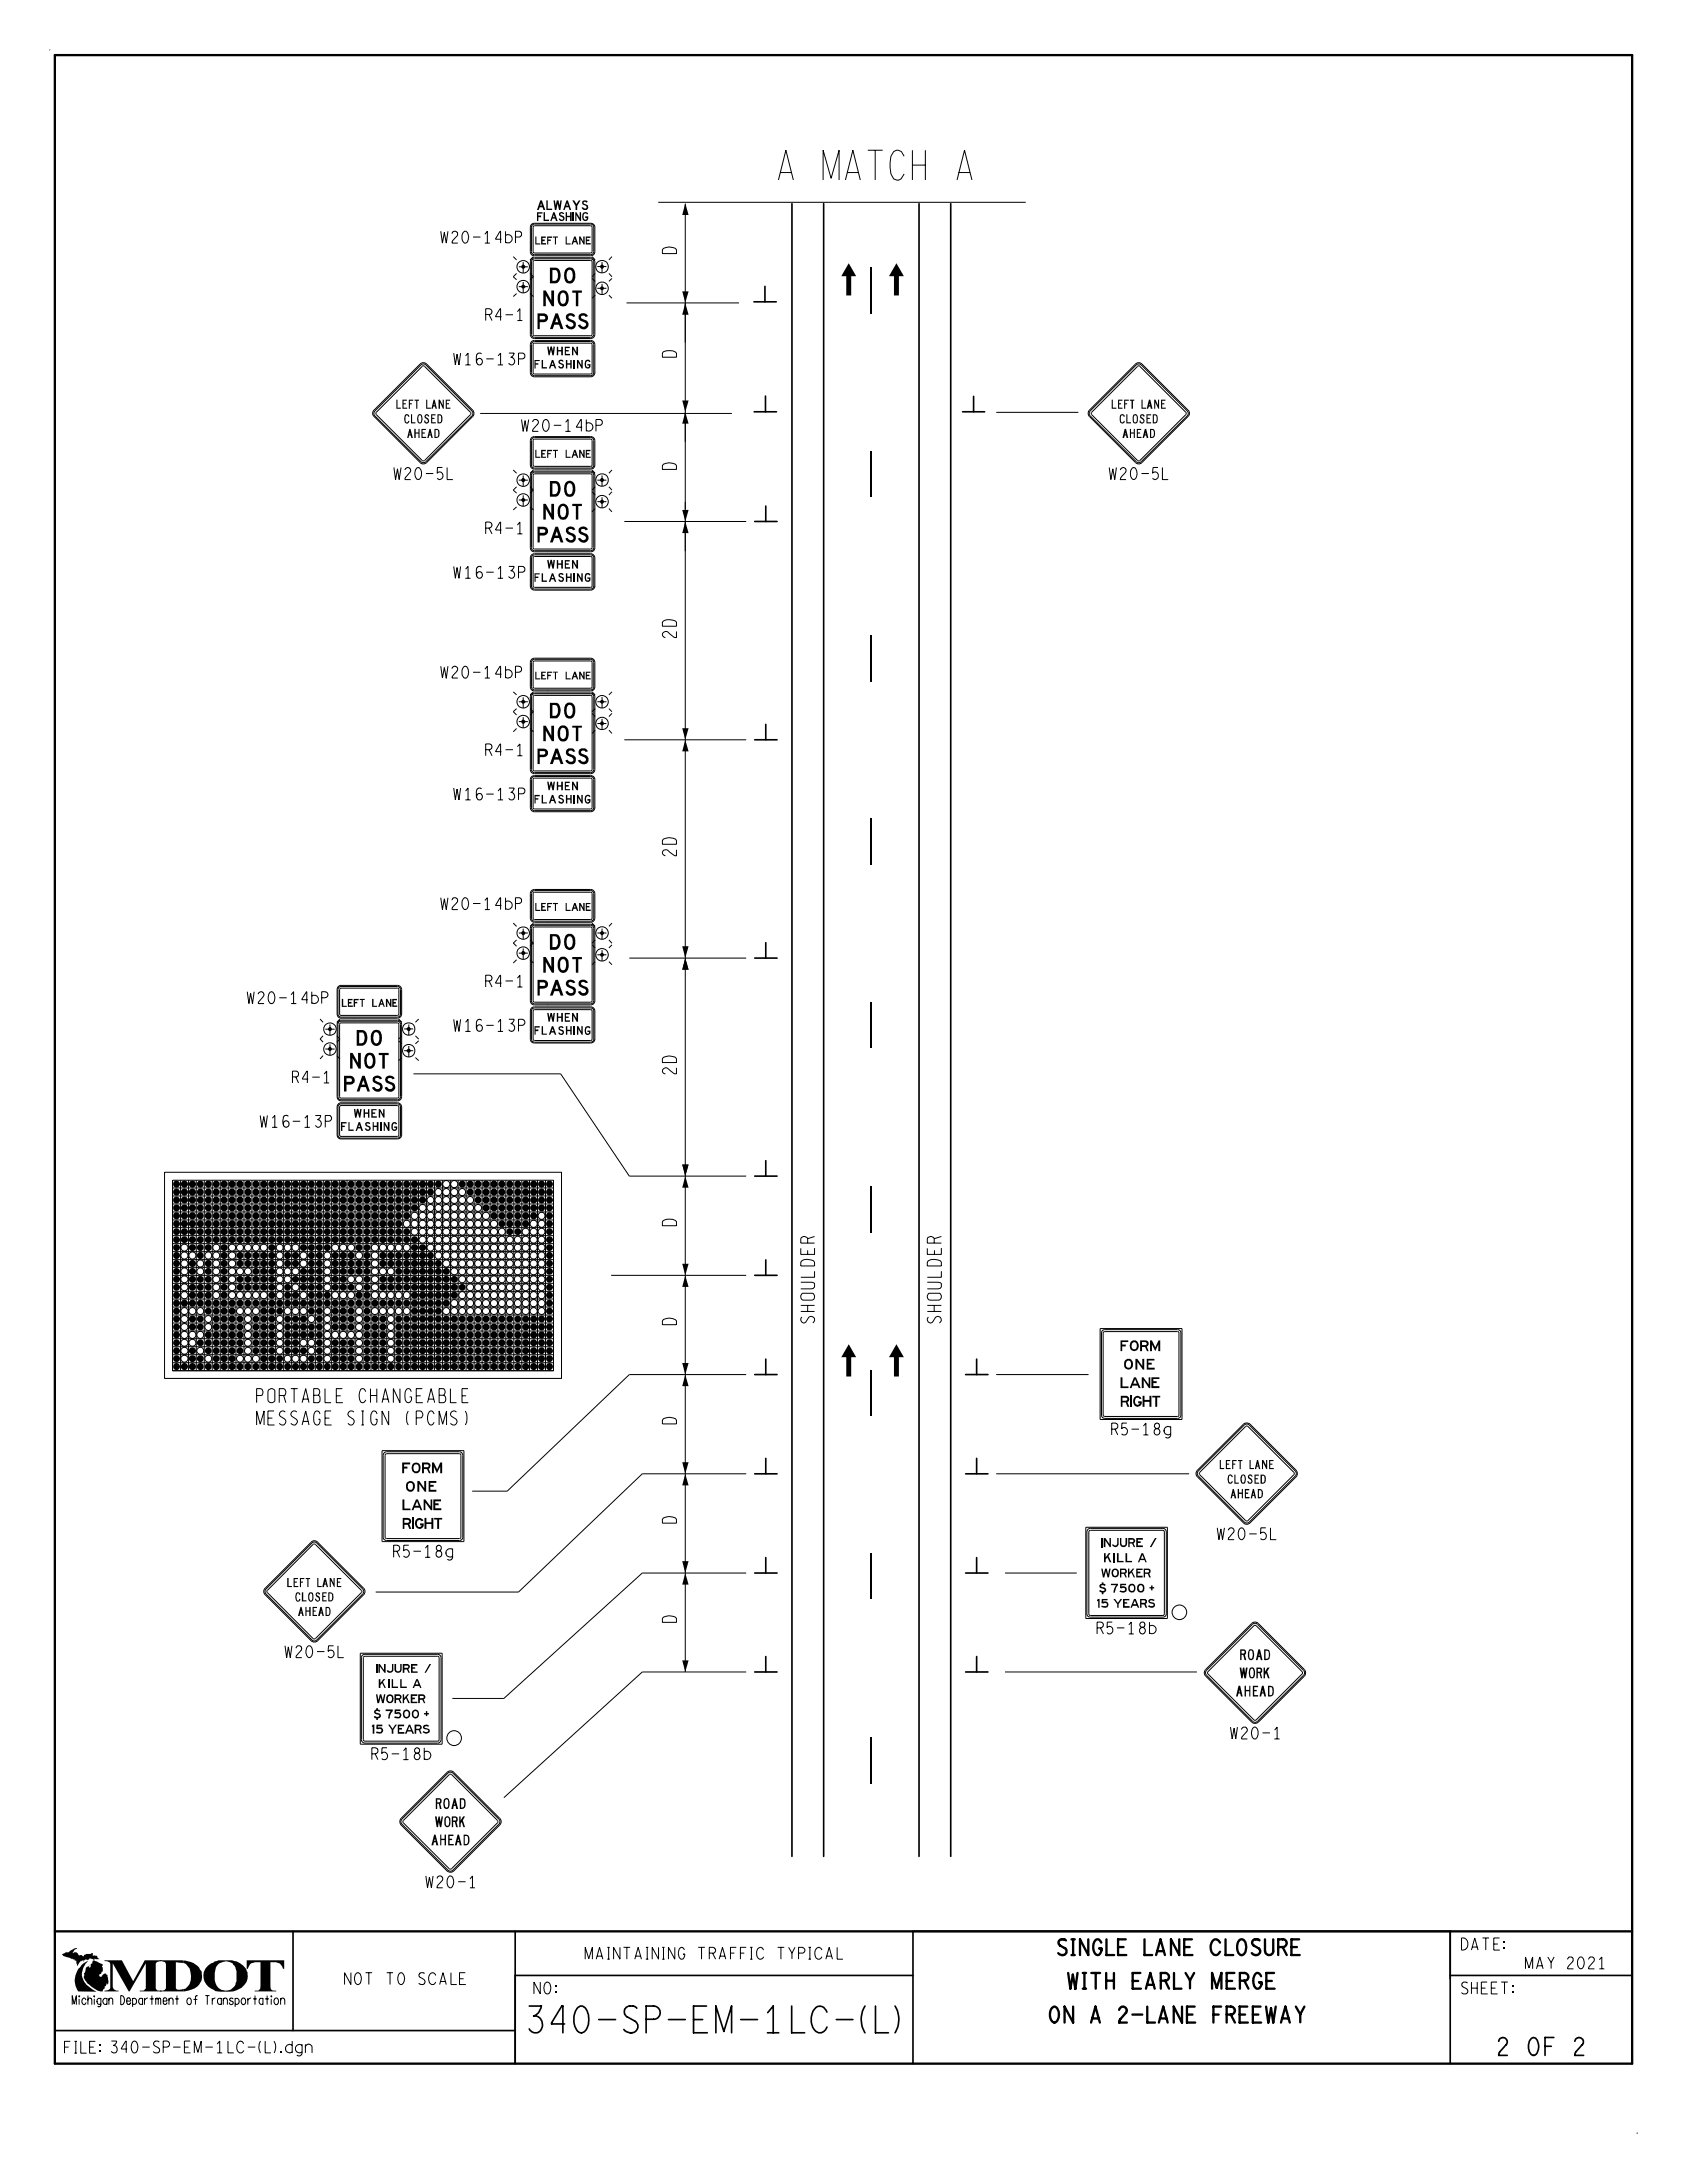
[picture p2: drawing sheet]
<svg xmlns="http://www.w3.org/2000/svg" width="216mm" height="279mm" viewBox="0 0 216 279" stroke-linecap="round" stroke-linejoin="round" font-family="sans-serif">
<defs><g id="words">
<text font-size="3.8" x="99.6" y="23">A MATCH A</text>
<text font-size="3.4" x="67.7" y="260.2">340-SP-EM-1LC-(L)</text>
<text font-size="2.3" x="191.8" y="263.1">2 OF 2</text>
<g font-size="2">
<text x="69.5" y="39.2">NOT</text>
<text x="70.4" y="36.3">DO</text>
<text x="68.8" y="42.1">PASS</text>
<text x="70.4" y="63.6">DO</text>
<text x="68.8" y="69.4">PASS</text>
<text x="69.5" y="66.5">NOT</text>
<text x="69.5" y="94.9">NOT</text>
<text x="70.4" y="91.9">DO</text>
<text x="68.8" y="97.8">PASS</text>
<text x="69.5" y="124.5">NOT</text>
<text x="70.4" y="121.6">DO</text>
<text x="68.8" y="127.4">PASS</text>
<text x="44.8" y="136.8">NOT</text>
<text x="45.6" y="133.8">DO</text>
<text x="44" y="139.7">PASS</text>
<text x="128.6" y="250.2">SINGLE LANE CLOSURE</text>
<text x="129.7" y="254.5">WITH EARLY MERGE</text>
<text x="127.8" y="258.9">ON A 2-LANE FREEWAY</text>
</g>
<g font-size="1.8">
<text x="32.8" y="179.5">PORTABLE CHANGEABLE</text>
<text x="32.8" y="182.4">MESSAGE SIGN (PCMS)</text>
</g>
<g font-size="1.5">
<text x="56.4" y="31.1">W20-14bP</text>
<text x="62.2" y="41">R4-1</text>
<text x="58.1" y="46.7">W16-13P</text>
<text x="66.7" y="55.2">W20-14bP</text>
<text x="50.4" y="61.4">W20-5L</text>
<text x="142" y="61.4">W20-5L</text>
<text x="62.2" y="68.3">R4-1</text>
<text x="58.1" y="74">W16-13P</text>
<text x="56.4" y="86.8">W20-14bP</text>
<text x="62.2" y="96.7">R4-1</text>
<text x="58.1" y="102.4">W16-13P</text>
<text x="56.4" y="116.4">W20-14bP</text>
<text x="31.6" y="128.5">W20-14bP</text>
<text x="58.1" y="132">W16-13P</text>
<text x="62.2" y="126.3">R4-1</text>
<text x="37.4" y="138.6">R4-1</text>
<text x="33.3" y="144.3">W16-13P</text>
<text x="142.3" y="183.7">R5-18g</text>
<text x="155.8" y="197.1">W20-5L</text>
<text x="50.4" y="199.3">R5-18g</text>
<text x="140.4" y="209.1">R5-18b</text>
<text x="36.5" y="212.2">W20-5L</text>
<text x="47.6" y="225.2">R5-18b</text>
<text x="157.5" y="222.6">W20-1</text>
<text x="54.5" y="241.6">W20-1</text>
<text x="74.9" y="250.8">MAINTAINING TRAFFIC TYPICAL</text>
<text x="187" y="249.6">DATE:</text>
<text x="194.6" y="252">MAY 2021</text>
<text x="41.9" y="254">NOT TO SCALE</text>
<text x="68.3" y="255.2">NO:</text>
<text x="187" y="255.2">SHEET:</text>
<text x="8.3" y="262.8">FILE:340-SP-EM-1LC-(L).dgn</text>
</g>
<g font-size="1.4">
<text x="143.4" y="172.9">FORM</text>
<text x="143.4" y="177.7">LANE</text>
<text x="143.8" y="175.3">ONE</text>
<text x="143.4" y="180">RIGHT</text>
<text x="51.5" y="188.6">FORM</text>
<text x="51.9" y="190.9">ONE</text>
<text x="51.5" y="193.3">LANE</text>
<text x="51.5" y="195.7">RIGHT</text>
<text x="158.6" y="214.8">WORK</text>
<text x="158.7" y="212.5">ROAD</text>
<text x="158.2" y="217.1">AHEAD</text>
<text x="55.7" y="233.8">WORK</text>
<text x="55.8" y="231.5">ROAD</text>
<text x="55.2" y="236.2">AHEAD</text>
</g>
<g font-size="1.2">
<text x="68.7" y="26.9">ALWAYS</text>
<text x="50.7" y="52.3">LEFT LANE</text>
<text x="142.3" y="52.3">LEFT LANE</text>
<text x="51.7" y="54.2">CLOSED</text>
<text x="52.1" y="56.1">AHEAD</text>
<text x="143.3" y="54.2">CLOSED</text>
<text x="143.7" y="56.1">AHEAD</text>
<text x="156.1" y="188">LEFT LANE</text>
<text x="157.1" y="189.9">CLOSED</text>
<text x="157.5" y="191.8">AHEAD</text>
<text x="36.8" y="203.1">LEFT LANE</text>
<text x="140.6" y="203.8">$ 7500 +</text>
<text x="140.9" y="198">INJURE /</text>
<text x="140.9" y="201.9">WORKER</text>
<text x="141.3" y="199.9">KILL A</text>
<text x="37.8" y="205">CLOSED</text>
<text x="38.2" y="206.8">AHEAD</text>
<text x="140.4" y="205.8">15 YEARS</text>
<text x="48.1" y="214.1">INJURE /</text>
<text x="47.6" y="221.9">15 YEARS</text>
<text x="47.8" y="219.9">$ 7500 +</text>
<text x="48.1" y="218">WORKER</text>
<text x="48.5" y="216.1">KILL A</text>
</g>
<g font-size="1.1">
<text x="68.7" y="28.3">FLASHING</text>
<text x="68.4" y="47.2">FLASHING</text>
<text x="70" y="45.5">WHEN</text>
<text x="68.4" y="74.5">FLASHING</text>
<text x="70" y="72.8">WHEN</text>
<text x="70" y="101.2">WHEN</text>
<text x="68.4" y="102.8">FLASHING</text>
<text x="70" y="130.8">WHEN</text>
<text x="68.4" y="132.4">FLASHING</text>
<text x="45.3" y="143">WHEN</text>
<text x="43.7" y="144.7">FLASHING</text>
<text x="9.2" y="256.6">Michigan Department of Transportation</text>
</g>
<g font-size="1">
<text x="68.5" y="31.3">LEFT LANE</text>
<text x="68.5" y="58.6">LEFT LANE</text>
<text x="68.5" y="87">LEFT LANE</text>
<text x="68.5" y="116.6">LEFT LANE</text>
<text x="43.8" y="128.9">LEFT LANE</text>
</g>
</g></defs>
<path d="M7 7.1h201.9v257h-201.9zM7 247.2h201.9" fill="none" stroke="#000" stroke-width=".3"/>
<g fill="none" stroke="#000" stroke-width=".21">
<path d="M96.5 38.6h2.8M97.9 36.7v1.9M101.4 26.1v211.5M105.4 26.1v211.5M117.6 26.1v211.5M121.7 26.1v211.5M96.5 52.7h2.9M98 50.7v2M123.2 52.7h2.8M124.6 50.7v2M96.6 66.7h2.8M98 64.8v1.9"/>
<path d="M96.6 94.7h2.8M98 92.7v2M96.6 122.6h2.8M98 120.7v1.9M96.6 150.5h2.8M98 148.6v1.9M96.6 163.2h2.8M96.6 175.9h2.8M98 161.3v1.9M98 174v1.9M123.6 175.9h2.8M125 174v1.9"/>
<path d="M96.6 188.6h2.8M98 186.7v1.9M98 199.4v1.9M123.6 188.6h2.8M125 186.7v1.9M125 199.4v1.9M96.6 201.3h2.8M96.6 214h2.8M98 212v2M123.6 201.3h2.8M123.6 214h2.8M125 212v2"/>
<path d="M7 259.9h58.9M37.5 247.2v12.7M65.9 247.2v16.9M65.9 252.8h50.9M185.6 247.2v16.9M185.6 252.8h23.3M185.7 247.2h-68.9v16.9"/>
</g>
<g fill="none" stroke="#000" stroke-width=".13">
<path d="M6.4 6.4h-.1M65.7 32.8l.4 .5M66.1 35l-.4 .4 .4 .4M66.1 37.6l-.4 .4M66.4 34.1h1.2M66.4 36.7h1.2M67 33.5v1.4M67 36.1v1.4M67.8 35l.5 .4-.5 .4M67.8 37.6l.5 .4M67.9 28.8l.2-.2h.3h7.5l.2 .2v.3v3.1v.3l-.2 .2h-.3h-7.2h-.3l-.2-.2v-.3zM68.1 33.1l.3-.1h7.2l.3 .1 .2 .2v.2v9.3v.3l-.2 .2h-.3h-7.2h-.3l-.2-.2v-.3v-9.3v-.2z"/>
<path d="M68.2 33.2l7.4-.1 .3 .2 .1 9.5-.2 .3-7.4 .1-.3-.2-.1-9.5zM68.2 28.7h7.6l.2 .4-.1 3.3-.3 .2-7.4-.1-.2-.3v-3.1zM68.3 32.8l-.5 .5M68.3 33.4h7.4v9.5h-7.4zM68.3 28.9h7.4v3.4h-7.4zM75.8 32.8l.4 .5M75.8 35.6l.4 .4M76.2 35l-.4 .4M76.2 37.8l-.4 .4M76.4 34.1h1.2M76.4 36.9h1.2M77 33.5v1.4"/>
<path d="M77 36.3v1.4M77.9 35l.4 .4M77.9 37.8l.4 .4M78.3 32.8l-.4 .5M78.3 35.6l-.4 .4M80.2 38.8h14.4M84.2 25.9h47.1M84.9 31.8a1.48 1.48 0 0 1 1.7 .2v.5h-1.8v-.5zM87.7 26.1v187.9M47.9 52.5l5.9-5.9a.58 .58 0 0 1 .8 0l5.9 5.9 .1 .3v.2l-.1 .3-5.9 5.9a.58 .58 0 0 1-.8 0l-5.9-5.9a.54 .54 0 0 1 0-.8zM48 52.6l5.9-5.9 .4-.1 6.1 6 .1 .4-6 6.1-.4 .1-6.1-6-.1-.2zM54 46.9l.2-.1 .1 .1 6 6-.1 .2-5.9 5.8-.1 .1-6-5.9-.1-.2z"/>
<path d="M61.5 52.9h32.2M67.9 56.1l.2-.2h.3h7.5l.2 .2v.3v3.1v.3l-.2 .2h-.3h-7.2h-.3l-.2-.2v-.3zM68.2 56h7.6l.2 .4-.1 3.3-.3 .2h-7.4l-.2-.4v-3.1zM68.3 56.3l7.3-.1 .2 .2-.1 3.2h-7.4zM68.3 44h7.4v3.8h-7.4zM76 47.7l-.2 .3-.2 .1-7.4-.1-.2-.3 .1-3.8 .3-.2 7.4 .1 .2 .3v3.6M76.1 47.7v.3l-.2 .2h-.3h-7.2h-.3l-.2-.2v-.3v-3.9l.2-.2h.3h7.2h.3l.2 .2v.3v3.6M84.9 45a1.68 1.68 0 0 1 1.7 .2v.5h-1.8v-.5zM84.9 59.4a1.48 1.48 0 0 1 1.7 .2v.5h-1.8v-.5zM127.5 52.8h10.5M145.3 46.6a.58 .58 0 0 1 .9 0l5.8 5.9a.54 .54 0 0 1 0 .8l-5.8 5.9a.58 .58 0 0 1-.9 0l-5.9-5.9-.1-.3v-.2l.1-.3zM145.4 46.7l.2-.1 .5 .1 6 6.1-.2 .4-6.1 6-.4-.1-6-6.1 .1-.4z"/>
<path d="M145.6 46.9l.1-.1 .2 .1 5.9 6v.2l-6.1 5.9-6-5.9-.1-.2zM65.7 60.1l.4 .5M66.1 62.3l-.4 .4 .4 .4M66.1 64.9l-.4 .4M66.4 61.5h1.2M66.4 64h1.2M67 60.9v1.3M67 63.4v1.4M67.8 62.3l.5 .4-.5 .4M67.8 64.9l.5 .4M68.1 60.4l.3-.1h7.2l.3 .1 .2 .2v.2v9.3v.3l-.2 .2h-.3h-7.2h-.3l-.2-.2v-.3v-9.3v-.2zM68.2 60.5l7.4-.1 .3 .2 .1 9.5-.2 .3-7.4 .1-.3-.2-.1-9.5z"/>
<path d="M68.3 60.1l-.5 .5M68.3 60.7h7.4v9.5h-7.4zM68.3 71.3h7.4v3.8h-7.4zM75.8 60.1l.4 .5M75.8 62.9l.4 .5M76 75l-.1 .2-.3 .2-7.4-.1-.2-.3 .1-3.8 .3-.2 7.4 .1 .2 .3v3.6M76.1 75v.3l-.2 .2h-.3h-7.2h-.3l-.2-.2v-.3v-3.9l.2-.2h.3h7.2h.3l.2 .2v.3v3.6M76.2 62.3l-.4 .4M76.2 65.1l-.4 .4M76.4 61.5h1.2M76.4 64.2h1.2M77 60.9v1.3"/>
<path d="M77 63.6v1.4M77.9 62.3l.4 .4M77.9 65.1l.4 .4M78.3 60.1l-.4 .5M78.3 62.9l-.4 .5M79.9 66.7h15.6M84.8 79.6a1.43 1.43 0 0 1 1.8 0v.6h-1.8zM65.7 88.5l.4 .4M66.1 90.7l-.4 .4 .4 .4M66.1 93.2l-.4 .5M66.4 89.8h1.2M66.4 92.4h1.2"/>
<path d="M67 89.3v1.3M67 91.8v1.4M67.8 90.7l.5 .4-.5 .4M67.8 93.2l.5 .5M67.9 88.9l.2-.1 .3-.1h7.2l.3 .1 .2 .1v.3v9.3v.3l-.2 .2h-.3h-7.2h-.3l-.2-.2v-.3v-9.3zM68.1 84.3l.3-.1h7.2l.3 .1 .2 .2v.3v3.1v.3l-.2 .2h-.3h-7.2h-.3l-.2-.2v-.3v-3.1v-.3zM68.2 88.8h7.4l.3 .2 .1 9.5-.2 .3-7.4 .1-.3-.2-.1-9.5zM68.2 84.4h7.6l.2 .4-.1 3.3-.3 .2-7.4-.1-.2-.3v-3.1zM68.3 88.5l-.5 .4M68.3 89.1h7.4v9.5h-7.4zM68.3 84.6h7.4v3.4h-7.4zM68.3 99.7h7.4v3.8h-7.4z"/>
<path d="M75.8 88.5l.4 .4M75.8 91.3l.4 .4M76.2 90.7l-.4 .4M76.2 93.5l-.4 .4M76.4 89.8h1.2M76.4 92.6h1.2M77 89.2v1.4M77 92v1.4M77.9 90.7l.4 .4M77.9 93.5l.4 .4M78.3 88.5l-.4 .4M78.3 91.3l-.4 .4"/>
<path d="M79.9 94.7h15.6M86.6 80.8v.8h-.3l-.9-.7a.41 .41 0 0 0-.6 .1 .41 .41 0 0 0 .4 .6M65.7 118.1l.4 .5M66.4 119.4h1.2M67 118.9v1.3M67.9 118.5l.2-.1 .3-.1h7.2l.3 .1 .2 .1v.3v9.3v.3l-.2 .1-.3 .1h-7.2l-.3-.1-.2-.1v-.3v-9.3zM68.1 118.6l.3-.2h7.2l.3 .2 .1 9.5-.2 .3-7.4 .1-.3-.2zM68.1 114.2l.3-.2h7.4l.2 .4-.1 3.3-.3 .2-7.4-.1-.2-.3zM68.1 113.9l.3-.1h7.2l.3 .1 .2 .2v.3v3.1v.3l-.2 .2h-.3h-7.2h-.3l-.2-.2v-.3v-3.1v-.3zM68.3 118.1l-.5 .5M68.3 118.7h7.4v9.5h-7.4zM68.3 114.2h7.4v3.4h-7.4z"/>
<path d="M75.8 118.1l.4 .5M76 103.4v-3.6l-.2-.4h-7.4h-.2l-.2 .4v3.6M76 103.4l-.1 .2-.3 .2h-7.2l-.2-.1-.2-.3M76.1 103.4v.2l-.2 .2-.3 .1h-7.2l-.3-.1-.2-.2v-.2v-3.9l.2-.2h.3h7.5l.2 .2v.3v3.6M76.4 119.4h1.2M77 118.9v1.3M78.3 118.1l-.4 .5M84.9 107.4a1.48 1.48 0 0 1 1.7 .2v.5h-1.8v-.5zM86.6 108.8v.7a1.49 1.49 0 0 1-1.2-.7 .41 .41 0 0 0-.6 .2 .41 .41 0 0 0 .4 .5M41 130.4l.3 .4M41 133l.3 .4M41.3 132.6l-.3 .4"/>
<path d="M41.3 135.1l-.3 .4M41.6 131.7h1.2M41.6 134.3h1.2M42.2 131.1v1.4M42.2 133.7v1.3M43.1 132.6l.4 .4M43.1 135.1l.4 .4M43.4 130.6h.2h7.3h.2l.2 .2 .1 .3v9.3l-.1 .2-.2 .2-.2 .1h-7.3l-.2-.1-.2-.2-.1-9.5 .1-.3zM43.4 126.2l.2-.1h7.3l.2 .1 .2 .2 .1 .2v3.2l-.1 .2-.2 .2-.2 .1h-7.3l-.2-.1-.2-.2-.1-.2v-3.2l.1-.2zM43.4 130.8l7.5-.1 .3 .2 .1 9.5-.2 .3-7.5 .1-.3-.2v-9.5zM43.4 126.3h7.7l.2 .3-.1 3.4-.3 .2-7.5-.1-.1-.3v-3.2zM43.5 130.4l-.4 .4"/>
<path d="M43.5 133l-.4 .4M43.5 131h7.5v9.5h-7.5zM43.5 126.5h7.5v3.4h-7.5zM51 130.4l.4 .4M51 133.2l.4 .4M51.4 132.6l-.4 .4M51.4 135.4l-.4 .3M51.7 131.7h1.2M51.7 134.5h1.2M52.3 131.1v1.4M52.3 133.9v1.4M52.9 137.4h18.9l8.7 13.1h15"/>
<path d="M53.2 132.6l.4 .4M53.2 135.4l.4 .3M53.6 130.4l-.4 .4M53.6 133.2l-.4 .4M65.7 120.7l.4 .4M66.1 120.3l-.4 .4M66.1 122.8l-.4 .5M66.4 122h1.2M67 121.4v1.4M67.8 120.3l.5 .4M67.8 122.8l.5 .5M68.3 120.7l-.5 .4"/>
<path d="M68.3 129.3h7.4v3.8h-7.4zM75.8 120.9l.4 .4M76 133l-.1 .2-.3 .2-7.4-.1-.2-.3 .1-3.8 .3-.2 7.4 .1 .2 .3v3.6M76.1 133v.3l-.2 .1-.3 .1-7.5-.1-.2-.1v-.3v-3.9l.2-.2h.3h7.2h.3l.2 .2v.3v3.6M76.2 120.3l-.4 .4M76.2 123.1l-.4 .4M76.4 122.2h1.2M77 121.6v1.4M77.9 120.3l.4 .4M77.9 123.1l.4 .4M78.3 120.9l-.4 .4M80.5 122.6h15"/>
<path d="M84.9 135.3a1.48 1.48 0 0 1 1.7 .2v.5h-1.8v-.5zM86.6 136.7v.7h-.3l-.9-.7a.4 .4 0 0 0-.6 .2 .4 .4 0 0 0 .4 .5M21.1 150h50.8v26.4h-50.8zM22.1 151.1h48.7v24.3h-48.7zM22.1 151.1v24.3h48.7M22.1 159.2h48.7M22.1 158.2h48.7M22.1 157.1h48.7M22.1 156.1h48.7M22.1 155.1h48.7M22.1 154.1h48.7M22.1 153.1h48.7"/>
<path d="M22.1 152h48.7M23.1 151.1v24.3M24.1 151.1v24.3M25.1 151.1v24.3M26.1 151.1v24.3M27.2 151.1v24.3M28.2 151.1v24.3M29.2 151.1v24.3M30.2 151.1v24.3M31.2 151.1v24.3M32.2 151.1v24.3M33.3 151.1v24.3"/>
<path d="M34.3 151.1v24.3M35.3 151.1v24.3M36.3 151.1v24.3M37.3 151.1v24.3M38.3 151.1v24.3M39.3 151.1v24.3M40.4 151.1v24.3M41.4 151.1v24.3M42.4 151.1v24.3M43.4 151.1v24.3M43.5 141.5h7.5v3.9h-7.5zM44.4 151.1v24.3"/>
<path d="M45.4 151.1v24.3M46.5 151.1v24.3M47.5 151.1v24.3M48.5 151.1v24.3M49.5 151.1v24.3M50.5 151.1v24.3M51.3 145.3l-.1 .2-.3 .2-7.5-.1-.1-.3v-3.8l.3-.2h7.5l.2 .4v3.6M51.4 145.3l-.1 .2-.2 .2-.2 .1-7.5-.1-.2-.2-.1-.2 .1-3.9 .2-.2 .2-.1h7.3l.2 .1 .2 .2 .1 .3v3.6M51.5 151.1v24.3M52.6 151.1v24.3M53.6 151.1v24.3M54.6 151.1v24.3"/>
<path d="M55.6 151.1v24.3M56.6 151.1v24.3M57.6 151.1v24.3M58.6 151.1v24.3M59.7 151.1v24.3M60.7 151.1v24.3M61.7 151.1v24.3M62.7 151.1v24.3M63.7 151.1v24.3M64.7 151.1v24.3M65.8 151.1v24.3M66.8 151.1v24.3"/>
<path d="M67.8 151.1v24.3M68.8 151.1v24.3M69.8 151.1v24.3M84.8 156.4a1.43 1.43 0 0 1 1.8 0v.5h-1.8zM103.4 158.5l-.1-.1-.3-.1-.4 .1-.1 .7h1.7M103.4 158.5v.6M104.2 159.7v.8h-1.7v-.7M104.2 158.3l-.8 .2M119.6 158.5l-.1-.1-.3-.1-.5 .1v.7h1.8M119.6 158.5v.6M120.5 159.7v.8h-1.8v-.7M120.5 158.3l-.9 .2"/>
<path d="M22.1 163.2h48.7M22.1 174.4h48.7M22.1 173.4h48.7M22.1 172.4h48.7M22.1 171.3h48.7M22.1 170.4h48.7M22.1 169.3h48.7M22.1 168.3h48.7M22.1 167.3h48.7M22.1 166.3h48.7M22.1 165.3h48.7M22.1 164.3h48.7"/>
<path d="M22.1 162.2h48.7M22.1 161.2h48.7M22.1 160.2h48.7M78.2 163.2h17.3M84.9 168.9a1.48 1.48 0 0 1 1.7 .2v.4h-1.8v-.4zM95.5 175.9h-15l-15.6 15h-4.5M102.5 164.1h1.4l.3 .2v.4l-.1 .2-1.6 .1M102.5 167.9h1.7M102.5 167.1h1.7M102.6 168.6l-.1 .2v.2l.1 .2 .2 .1 .3-.1 .4-.6a.46 .46 0 0 1 .7 .1 .46 .46 0 0 1-.2 .6M102.6 161.4a1.42 1.42 0 0 1 1.6 .1v.5h-1.7v-.5zM102.6 165.6l.1-.1h1.2a.46 .46 0 0 1 .4 .5 .46 .46 0 0 1-.4 .4h-1.1a.48 .48 0 0 1-.2-.8z"/>
<path d="M103.4 160v.5M103.4 167.1v.8M104.2 162.7v.8h-1.7M118.7 164.1h1.4l.4 .2v.4l-.2 .2-1.6 .1M118.7 167.9h1.8M118.7 167.1h1.8M118.8 168.6l-.1 .2v.2l.1 .2 .3 .1 .2-.1 .4-.6 .2-.1 .4 .1a.45 .45 0 0 1-.1 .7M118.8 161.4a1.48 1.48 0 0 1 1.7 .1v.5h-1.8v-.5zM118.8 165.6l.1-.1h1.2a.45 .45 0 0 1 .4 .5 .45 .45 0 0 1-.4 .4h-1.2l-.2-.4zM119.6 167.1v.8M119.6 160v.5M120.5 162.7v.8h-1.8"/>
<path d="M127.5 175.9h11.8M140.8 170h10.5v11.7h-10.5zM141.2 170.2h9.5l.4 .2v10.7l-.2 .4h-9.5l-.4-.2v-10.7zM141.2 170.5h9.6v10.7h-9.6v-.1v-10.5zM39.8 197.4a.54 .54 0 0 1 .8 0l5.9 5.9a.58 .58 0 0 1 0 .8l-5.9 5.9-.2 .1h-.3l-.3-.1-5.9-5.9a.58 .58 0 0 1 0-.8zM40.1 197.7h.3l5.9 6-6.1 6.1-.1-.1-6-6zM48.9 185.7h10.5v11.6h-10.5zM49.1 186l.4-.2h9.3l.4 .2v10.7l-.2 .4-9.5 .1-.4-.2-.1-10.7zM49.3 186.1h9.6v10.8h-9.6v-.2v-10.4zM84.9 181.6a1.48 1.48 0 0 1 1.7 .2v.4h-1.8v-.4zM84.9 194.3a1.48 1.48 0 0 1 1.7 .2v.4h-1.8v-.4zM95.5 188.6h-13.3l-15.8 15.2h-18.3"/>
<path d="M127.5 188.6h24.7M139 195.5h10.4v11.7h-10.4zM139.3 195.7l9.5-.1 .4 .2 .1 10.8-.2 .3-9.6 .1-.3-.2-.1-10.7zM139.4 195.9h.1h9.3h.2v10.8l-.2 .1h-9.3l-.1-.1zM153.4 188.9l5.8 5.9 .5 .1 6.1-6 .1-.4-6-6.1-.5-.1-6 6-.2 .4 .2 .2M153.5 188.5l6-6 .2 .1 5.9 6-5.9 6-.2 .1-6-6zM159.1 182.3a.64 .64 0 0 1 .9 0l5.9 5.9a.64 .64 0 0 1 0 .8l-5.9 5.9a.58 .58 0 0 1-.9 0l-5.9-5.9a.58 .58 0 0 1 0-.8zM34 203.4l5.9-5.9 .4-.1 6.1 6 .1 .4-6 6.1-.4 .1-6.1-6-.1-.2zM46.1 211.6h10.5v11.6h-10.5zM46.3 211.9l.4-.2h9.3l.4 .2v10.8l-.2 .3-9.5 .1-.4-.2-.1-.2zM46.6 212h9.5v10.8h-9.5l-.1-.1v-10.5zM84.9 207a1.48 1.48 0 0 1 1.7 .2v.4h-1.8v-.4z"/>
<path d="M95.5 201.3h-13.3l-17.7 16.1h-6.6M95.5 214h-13.3l-17.7 16.1M128.6 201.3h9.2M128.6 214h24.6M154.4 213.8l5.9-5.9 .4-.1 6.1 6 .1 .4-6 6.1-.4 .1-6.1-6-.1-.2zM160.2 207.8a.58 .58 0 0 1 .8 0l5.9 5.9a.64 .64 0 0 1 0 .8l-5.9 5.9a.64 .64 0 0 1-.8 0l-5.9-5.9a.58 .58 0 0 1 0-.8zM160.5 208.1h.3l5.9 6-5.9 6-.2 .1-6.1-6.1zM51.3 232.7l5.9-5.9a.58 .58 0 0 1 .9 0l5.9 5.9a.58 .58 0 0 1 0 .9l-5.9 5.9a.64 .64 0 0 1-.9 0l-5.9-5.9a.64 .64 0 0 1 0-.9zM51.4 232.8l5.9-5.9 .5-.1 6.1 6 .1 .5-6 6.1-.5 .1-6.1-6-.1-.2zM57.5 227.1h.3l5.9 6.1-6.1 6-6-6zM209.6 273h-.1"/>
<circle cx="67" cy="36.7" r=".8"/>
<circle cx="67" cy="34.1" r=".8"/>
<circle cx="77" cy="34.1" r=".8"/>
<circle cx="77" cy="36.9" r=".8"/>
<circle cx="67" cy="64" r=".8"/>
<circle cx="67" cy="61.5" r=".8"/>
<circle cx="77" cy="61.4" r=".8"/>
<circle cx="77" cy="64.2" r=".8"/>
<circle cx="67" cy="89.8" r=".8"/>
<circle cx="67" cy="92.4" r=".8"/>
<circle cx="77" cy="89.8" r=".8"/>
<circle cx="77.1" cy="92.6" r=".8"/>
<circle cx="67" cy="119.4" r=".8"/>
<circle cx="77" cy="119.4" r=".8"/>
<circle cx="42.2" cy="134.3" r=".8"/>
<circle cx="42.2" cy="131.7" r=".8"/>
<circle cx="52.3" cy="131.7" r=".79"/>
<circle cx="52.3" cy="134.5" r=".79"/>
<circle cx="67" cy="122" r=".8"/>
<circle cx="77" cy="122.2" r=".8"/>
<circle cx="23.6" cy="159.7" r=".45"/>
<circle cx="27.7" cy="159.7" r=".45"/>
<circle cx="29.7" cy="159.7" r=".45"/>
<circle cx="30.7" cy="159.7" r=".44"/>
<circle cx="31.7" cy="159.7" r=".45"/>
<circle cx="32.8" cy="159.7" r=".45"/>
<circle cx="33.8" cy="159.7" r=".45"/>
<circle cx="35.8" cy="159.7" r=".44"/>
<circle cx="36.8" cy="159.7" r=".45"/>
<circle cx="37.8" cy="159.7" r=".45"/>
<circle cx="42.9" cy="159.7" r=".45"/>
<circle cx="43.9" cy="159.7" r=".45"/>
<circle cx="44.9" cy="159.7" r=".44"/>
<circle cx="48" cy="159.7" r=".45"/>
<circle cx="49" cy="159.7" r=".45"/>
<circle cx="50" cy="159.7" r=".44"/>
<circle cx="51" cy="159.7" r=".45"/>
<circle cx="52" cy="156.6" r=".45"/>
<circle cx="52" cy="159.7" r=".45"/>
<circle cx="53.1" cy="155.6" r=".46"/>
<circle cx="53.1" cy="156.6" r=".46"/>
<circle cx="53.1" cy="157.6" r=".45"/>
<circle cx="54.1" cy="156.6" r=".46"/>
<circle cx="54.1" cy="155.6" r=".46"/>
<circle cx="54.1" cy="157.6" r=".45"/>
<circle cx="54.1" cy="154.6" r=".45"/>
<circle cx="54.1" cy="158.7" r=".45"/>
<circle cx="55.1" cy="155.6" r=".45"/>
<circle cx="55.1" cy="156.6" r=".45"/>
<circle cx="55.1" cy="153.6" r=".44"/>
<circle cx="55.1" cy="154.6" r=".44"/>
<circle cx="55.1" cy="159.7" r=".44"/>
<circle cx="55.1" cy="157.6" r=".44"/>
<circle cx="55.1" cy="158.7" r=".44"/>
<circle cx="56.1" cy="152.6" r=".45"/>
<circle cx="56.1" cy="155.6" r=".45"/>
<circle cx="56.1" cy="156.6" r=".45"/>
<circle cx="56.1" cy="158.7" r=".45"/>
<circle cx="56.1" cy="153.6" r=".45"/>
<circle cx="56.1" cy="157.6" r=".45"/>
<circle cx="56.1" cy="159.7" r=".45"/>
<circle cx="56.1" cy="154.6" r=".45"/>
<circle cx="57.1" cy="155.6" r=".46"/>
<circle cx="57.1" cy="151.6" r=".46"/>
<circle cx="57.1" cy="152.6" r=".46"/>
<circle cx="57.1" cy="156.6" r=".46"/>
<circle cx="57.1" cy="157.6" r=".45"/>
<circle cx="57.1" cy="153.6" r=".45"/>
<circle cx="57.1" cy="159.7" r=".45"/>
<circle cx="57.1" cy="158.7" r=".45"/>
<circle cx="57.1" cy="154.6" r=".45"/>
<circle cx="58.1" cy="155.6" r=".46"/>
<circle cx="58.1" cy="156.6" r=".46"/>
<circle cx="58.1" cy="152.6" r=".46"/>
<circle cx="58.1" cy="151.6" r=".46"/>
<circle cx="58.1" cy="157.6" r=".45"/>
<circle cx="58.1" cy="154.6" r=".45"/>
<circle cx="58.1" cy="153.6" r=".45"/>
<circle cx="58.1" cy="158.7" r=".45"/>
<circle cx="58.1" cy="159.7" r=".45"/>
<circle cx="59.1" cy="155.6" r=".45"/>
<circle cx="59.1" cy="152.6" r=".45"/>
<circle cx="59.1" cy="156.6" r=".45"/>
<circle cx="59.1" cy="153.6" r=".44"/>
<circle cx="59.1" cy="159.7" r=".44"/>
<circle cx="59.1" cy="157.6" r=".44"/>
<circle cx="59.1" cy="158.7" r=".44"/>
<circle cx="59.1" cy="154.6" r=".44"/>
<circle cx="60.2" cy="156.6" r=".45"/>
<circle cx="60.2" cy="155.6" r=".45"/>
<circle cx="60.2" cy="159.7" r=".44"/>
<circle cx="60.2" cy="157.6" r=".44"/>
<circle cx="60.2" cy="154.6" r=".44"/>
<circle cx="60.2" cy="153.6" r=".44"/>
<circle cx="60.2" cy="158.7" r=".44"/>
<circle cx="61.2" cy="156.6" r=".45"/>
<circle cx="61.2" cy="155.6" r=".45"/>
<circle cx="61.2" cy="159.7" r=".45"/>
<circle cx="61.2" cy="157.6" r=".45"/>
<circle cx="61.2" cy="158.7" r=".45"/>
<circle cx="61.2" cy="154.6" r=".45"/>
<circle cx="62.2" cy="155.6" r=".46"/>
<circle cx="62.2" cy="156.6" r=".46"/>
<circle cx="62.2" cy="159.7" r=".45"/>
<circle cx="62.2" cy="157.6" r=".45"/>
<circle cx="62.2" cy="158.7" r=".45"/>
<circle cx="63.2" cy="156.6" r=".46"/>
<circle cx="63.2" cy="159.7" r=".45"/>
<circle cx="63.2" cy="158.7" r=".45"/>
<circle cx="63.2" cy="157.6" r=".45"/>
<circle cx="64.2" cy="158.7" r=".44"/>
<circle cx="64.2" cy="157.6" r=".44"/>
<circle cx="64.2" cy="159.7" r=".44"/>
<circle cx="65.2" cy="159.7" r=".45"/>
<circle cx="65.2" cy="158.7" r=".45"/>
<circle cx="66.3" cy="159.7" r=".45"/>
<circle cx="66.3" cy="158.7" r=".45"/>
<circle cx="67.3" cy="159.7" r=".45"/>
<circle cx="67.3" cy="158.7" r=".45"/>
<circle cx="67.3" cy="157.6" r=".45"/>
<circle cx="68.3" cy="156.6" r=".46"/>
<circle cx="68.3" cy="159.7" r=".45"/>
<circle cx="68.3" cy="158.7" r=".45"/>
<circle cx="68.3" cy="157.6" r=".45"/>
<circle cx="69.3" cy="155.6" r=".45"/>
<circle cx="69.3" cy="156.6" r=".45"/>
<circle cx="69.3" cy="159.7" r=".44"/>
<circle cx="69.3" cy="157.6" r=".44"/>
<circle cx="69.3" cy="158.7" r=".44"/>
<circle cx="23.6" cy="161.7" r=".46"/>
<circle cx="23.6" cy="170.9" r=".46"/>
<circle cx="23.6" cy="165.8" r=".46"/>
<circle cx="23.6" cy="160.7" r=".46"/>
<circle cx="23.6" cy="171.9" r=".45"/>
<circle cx="23.6" cy="163.7" r=".45"/>
<circle cx="23.6" cy="168.8" r=".45"/>
<circle cx="23.6" cy="162.7" r=".45"/>
<circle cx="23.6" cy="164.8" r=".45"/>
<circle cx="23.6" cy="167.8" r=".45"/>
<circle cx="23.6" cy="169.8" r=".45"/>
<circle cx="23.6" cy="172.9" r=".45"/>
<circle cx="23.6" cy="173.9" r=".45"/>
<circle cx="24.6" cy="170.9" r=".46"/>
<circle cx="24.6" cy="160.7" r=".46"/>
<circle cx="24.6" cy="171.9" r=".45"/>
<circle cx="24.6" cy="167.8" r=".45"/>
<circle cx="25.6" cy="161.7" r=".45"/>
<circle cx="25.6" cy="170.9" r=".45"/>
<circle cx="25.6" cy="172.9" r=".44"/>
<circle cx="25.6" cy="167.8" r=".44"/>
<circle cx="25.6" cy="162.7" r=".44"/>
<circle cx="26.6" cy="160.7" r=".45"/>
<circle cx="26.7" cy="168.8" r=".44"/>
<circle cx="26.7" cy="173.9" r=".44"/>
<circle cx="26.7" cy="169.8" r=".44"/>
<circle cx="27.7" cy="161.7" r=".45"/>
<circle cx="27.7" cy="160.7" r=".45"/>
<circle cx="27.7" cy="165.8" r=".45"/>
<circle cx="27.7" cy="163.7" r=".45"/>
<circle cx="27.7" cy="164.8" r=".45"/>
<circle cx="27.7" cy="162.7" r=".45"/>
<circle cx="29.7" cy="161.7" r=".46"/>
<circle cx="29.7" cy="165.8" r=".46"/>
<circle cx="29.7" cy="160.7" r=".46"/>
<circle cx="29.7" cy="163.7" r=".45"/>
<circle cx="29.7" cy="164.8" r=".45"/>
<circle cx="29.7" cy="162.7" r=".45"/>
<circle cx="30.7" cy="165.8" r=".45"/>
<circle cx="30.7" cy="173.9" r=".44"/>
<circle cx="30.7" cy="167.8" r=".44"/>
<circle cx="30.7" cy="162.7" r=".44"/>
<circle cx="31.7" cy="170.9" r=".45"/>
<circle cx="31.7" cy="165.8" r=".45"/>
<circle cx="31.7" cy="171.9" r=".45"/>
<circle cx="31.7" cy="172.9" r=".45"/>
<circle cx="31.7" cy="173.9" r=".45"/>
<circle cx="31.7" cy="167.8" r=".45"/>
<circle cx="31.7" cy="168.8" r=".45"/>
<circle cx="31.7" cy="169.8" r=".45"/>
<circle cx="31.7" cy="162.7" r=".45"/>
<circle cx="32.7" cy="165.8" r=".45"/>
<circle cx="32.8" cy="173.9" r=".45"/>
<circle cx="32.8" cy="167.8" r=".45"/>
<circle cx="33.8" cy="165.8" r=".46"/>
<circle cx="35.8" cy="161.7" r=".45"/>
<circle cx="35.8" cy="170.9" r=".45"/>
<circle cx="35.8" cy="165.8" r=".45"/>
<circle cx="35.8" cy="160.7" r=".45"/>
<circle cx="35.8" cy="163.7" r=".44"/>
<circle cx="35.8" cy="172.9" r=".44"/>
<circle cx="35.8" cy="171.9" r=".44"/>
<circle cx="35.8" cy="169.8" r=".44"/>
<circle cx="35.8" cy="168.8" r=".44"/>
<circle cx="35.8" cy="162.7" r=".44"/>
<circle cx="35.8" cy="164.8" r=".44"/>
<circle cx="36.8" cy="163.7" r=".45"/>
<circle cx="36.8" cy="162.7" r=".45"/>
<circle cx="36.8" cy="167.8" r=".45"/>
<circle cx="36.8" cy="173.9" r=".45"/>
<circle cx="37.8" cy="173.9" r=".45"/>
<circle cx="37.8" cy="164.8" r=".45"/>
<circle cx="37.8" cy="162.7" r=".45"/>
<circle cx="37.8" cy="167.8" r=".45"/>
<circle cx="38.8" cy="161.7" r=".46"/>
<circle cx="38.8" cy="165.8" r=".46"/>
<circle cx="38.8" cy="160.7" r=".46"/>
<circle cx="38.9" cy="173.9" r=".45"/>
<circle cx="38.9" cy="167.8" r=".45"/>
<circle cx="38.9" cy="171.9" r=".45"/>
<circle cx="39.8" cy="168.8" r=".44"/>
<circle cx="39.8" cy="172.9" r=".44"/>
<circle cx="39.8" cy="171.9" r=".44"/>
<circle cx="41.9" cy="161.7" r=".45"/>
<circle cx="41.9" cy="170.9" r=".45"/>
<circle cx="41.9" cy="160.7" r=".45"/>
<circle cx="41.9" cy="163.7" r=".45"/>
<circle cx="41.9" cy="167.8" r=".45"/>
<circle cx="41.9" cy="168.8" r=".45"/>
<circle cx="41.9" cy="164.8" r=".45"/>
<circle cx="41.9" cy="169.8" r=".45"/>
<circle cx="41.9" cy="171.9" r=".45"/>
<circle cx="41.9" cy="162.7" r=".45"/>
<circle cx="41.9" cy="172.9" r=".45"/>
<circle cx="41.9" cy="173.9" r=".45"/>
<circle cx="42.9" cy="170.9" r=".46"/>
<circle cx="42.9" cy="165.8" r=".46"/>
<circle cx="43.9" cy="170.9" r=".46"/>
<circle cx="43.9" cy="165.8" r=".46"/>
<circle cx="44.9" cy="170.9" r=".45"/>
<circle cx="44.9" cy="165.8" r=".45"/>
<circle cx="44.9" cy="163.7" r=".44"/>
<circle cx="45.9" cy="170.9" r=".45"/>
<circle cx="45.9" cy="160.7" r=".45"/>
<circle cx="45.9" cy="171.9" r=".44"/>
<circle cx="45.9" cy="163.7" r=".44"/>
<circle cx="45.9" cy="173.9" r=".44"/>
<circle cx="45.9" cy="172.9" r=".44"/>
<circle cx="45.9" cy="168.8" r=".44"/>
<circle cx="45.9" cy="164.8" r=".44"/>
<circle cx="45.9" cy="167.8" r=".44"/>
<circle cx="45.9" cy="169.8" r=".44"/>
<circle cx="48" cy="165.8" r=".46"/>
<circle cx="48" cy="161.7" r=".46"/>
<circle cx="48" cy="160.7" r=".46"/>
<circle cx="48" cy="163.7" r=".45"/>
<circle cx="48" cy="162.7" r=".45"/>
<circle cx="48" cy="167.8" r=".45"/>
<circle cx="48" cy="164.8" r=".45"/>
<circle cx="49" cy="165.8" r=".46"/>
<circle cx="49" cy="167.8" r=".45"/>
<circle cx="49" cy="162.7" r=".45"/>
<circle cx="50" cy="170.9" r=".45"/>
<circle cx="50" cy="165.8" r=".45"/>
<circle cx="50" cy="171.9" r=".44"/>
<circle cx="50" cy="173.9" r=".44"/>
<circle cx="50" cy="172.9" r=".44"/>
<circle cx="50" cy="169.8" r=".44"/>
<circle cx="50" cy="168.8" r=".44"/>
<circle cx="50" cy="167.8" r=".44"/>
<circle cx="50" cy="162.7" r=".44"/>
<circle cx="51" cy="165.8" r=".45"/>
<circle cx="51" cy="167.8" r=".45"/>
<circle cx="52" cy="165.8" r=".45"/>
<circle cx="52" cy="167.8" r=".45"/>
<circle cx="56.1" cy="160.7" r=".45"/>
<circle cx="57.1" cy="161.7" r=".46"/>
<circle cx="57.1" cy="160.7" r=".46"/>
<circle cx="57.1" cy="167.8" r=".45"/>
<circle cx="58.1" cy="166.8" r=".46"/>
<circle cx="58.1" cy="161.7" r=".46"/>
<circle cx="58.1" cy="160.7" r=".46"/>
<circle cx="58.1" cy="167.8" r=".45"/>
<circle cx="58.1" cy="162.7" r=".45"/>
<circle cx="59.1" cy="161.7" r=".45"/>
<circle cx="59.1" cy="160.7" r=".45"/>
<circle cx="59.1" cy="166.8" r=".45"/>
<circle cx="59.1" cy="165.8" r=".45"/>
<circle cx="59.1" cy="163.7" r=".44"/>
<circle cx="59.1" cy="167.8" r=".44"/>
<circle cx="59.1" cy="162.7" r=".44"/>
<circle cx="60.2" cy="161.7" r=".45"/>
<circle cx="60.2" cy="165.8" r=".45"/>
<circle cx="60.2" cy="166.8" r=".45"/>
<circle cx="60.2" cy="160.7" r=".45"/>
<circle cx="60.2" cy="163.7" r=".44"/>
<circle cx="60.2" cy="167.8" r=".44"/>
<circle cx="60.2" cy="164.8" r=".44"/>
<circle cx="60.2" cy="162.7" r=".44"/>
<circle cx="61.2" cy="166.8" r=".45"/>
<circle cx="61.2" cy="161.7" r=".45"/>
<circle cx="61.2" cy="160.7" r=".45"/>
<circle cx="61.2" cy="165.8" r=".45"/>
<circle cx="61.2" cy="163.7" r=".45"/>
<circle cx="61.2" cy="167.8" r=".45"/>
<circle cx="61.2" cy="164.8" r=".45"/>
<circle cx="61.2" cy="162.7" r=".45"/>
<circle cx="62.2" cy="166.8" r=".46"/>
<circle cx="62.2" cy="161.7" r=".46"/>
<circle cx="62.2" cy="160.7" r=".46"/>
<circle cx="62.2" cy="165.8" r=".46"/>
<circle cx="62.2" cy="164.8" r=".45"/>
<circle cx="62.2" cy="163.7" r=".45"/>
<circle cx="62.2" cy="167.8" r=".45"/>
<circle cx="62.2" cy="162.7" r=".45"/>
<circle cx="63.2" cy="166.8" r=".46"/>
<circle cx="63.2" cy="161.7" r=".46"/>
<circle cx="63.2" cy="160.7" r=".46"/>
<circle cx="63.2" cy="165.8" r=".46"/>
<circle cx="63.2" cy="163.7" r=".45"/>
<circle cx="63.2" cy="167.8" r=".45"/>
<circle cx="63.2" cy="164.8" r=".45"/>
<circle cx="63.2" cy="162.7" r=".45"/>
<circle cx="64.2" cy="161.7" r=".45"/>
<circle cx="64.2" cy="166.8" r=".45"/>
<circle cx="64.2" cy="165.8" r=".45"/>
<circle cx="64.2" cy="160.7" r=".45"/>
<circle cx="64.2" cy="163.7" r=".44"/>
<circle cx="64.2" cy="167.8" r=".44"/>
<circle cx="64.2" cy="162.7" r=".44"/>
<circle cx="64.2" cy="164.8" r=".44"/>
<circle cx="65.2" cy="160.7" r=".45"/>
<circle cx="65.2" cy="161.7" r=".45"/>
<circle cx="65.2" cy="166.8" r=".45"/>
<circle cx="65.2" cy="165.8" r=".45"/>
<circle cx="65.2" cy="163.7" r=".45"/>
<circle cx="65.2" cy="167.8" r=".45"/>
<circle cx="65.2" cy="162.7" r=".45"/>
<circle cx="65.2" cy="164.8" r=".45"/>
<circle cx="66.3" cy="161.7" r=".45"/>
<circle cx="66.3" cy="166.8" r=".45"/>
<circle cx="66.3" cy="160.7" r=".45"/>
<circle cx="66.3" cy="165.8" r=".45"/>
<circle cx="66.3" cy="167.8" r=".45"/>
<circle cx="66.3" cy="163.7" r=".45"/>
<circle cx="66.3" cy="164.8" r=".45"/>
<circle cx="66.3" cy="162.7" r=".45"/>
<circle cx="67.3" cy="166.8" r=".46"/>
<circle cx="67.3" cy="161.7" r=".46"/>
<circle cx="67.3" cy="165.8" r=".46"/>
<circle cx="67.3" cy="160.7" r=".46"/>
<circle cx="67.3" cy="163.7" r=".45"/>
<circle cx="67.3" cy="164.8" r=".45"/>
<circle cx="67.3" cy="167.8" r=".45"/>
<circle cx="67.3" cy="162.7" r=".45"/>
<circle cx="68.3" cy="166.8" r=".46"/>
<circle cx="68.3" cy="161.7" r=".46"/>
<circle cx="68.3" cy="160.7" r=".46"/>
<circle cx="68.3" cy="165.8" r=".46"/>
<circle cx="68.3" cy="163.7" r=".45"/>
<circle cx="68.3" cy="167.8" r=".45"/>
<circle cx="68.3" cy="164.8" r=".45"/>
<circle cx="68.3" cy="162.7" r=".45"/>
<circle cx="69.3" cy="166.8" r=".45"/>
<circle cx="69.3" cy="161.7" r=".45"/>
<circle cx="69.3" cy="165.8" r=".45"/>
<circle cx="69.3" cy="160.7" r=".45"/>
<circle cx="69.3" cy="163.7" r=".44"/>
<circle cx="69.3" cy="167.8" r=".44"/>
<circle cx="69.3" cy="164.8" r=".44"/>
<circle cx="69.3" cy="162.7" r=".44"/>
<circle cx="150.9" cy="206.4" r=".93"/>
<circle cx="58.1" cy="222.5" r=".94"/>
</g>
<g fill="#000">
<path d="M70.1 32.7v.1z" fill-rule="evenodd"/>
<path d="M87.3 37.3h.8l-.4 1.5z" fill-rule="evenodd"/>
<path d="M87.7 26l.4 1.5h-.8z" fill-rule="evenodd"/>
<path d="M108.6 33.7l1 1.6h-.7v2.5h-.6v-2.5h-.6z" fill-rule="evenodd"/>
<path d="M114.7 33.7l1 1.6h-.7v2.5h-.6v-2.5h-.6z" fill-rule="evenodd"/>
<path d="M70.1 43.3v.1z" fill-rule="evenodd"/>
<path d="M87.7 52.7l.4 1.5h-.8z" fill-rule="evenodd"/>
<path d="M87.3 51.3h.8l-.4 1.4z" fill-rule="evenodd"/>
<path d="M87.7 38.8l.4 1.5h-.8z" fill-rule="evenodd"/>
<path d="M70.1 70.6v.1z" fill-rule="evenodd"/>
<path d="M70.1 60v.1z" fill-rule="evenodd"/>
<path d="M87.7 66.7l.4 1.5h-.8z" fill-rule="evenodd"/>
<path d="M87.3 65.3h.8l-.4 1.4z" fill-rule="evenodd"/>
<path d="M70.1 99v.1z" fill-rule="evenodd"/>
<path d="M70.1 88.4v.1z" fill-rule="evenodd"/>
<path d="M87.7 94.7l.4 1.5h-.8z" fill-rule="evenodd"/>
<path d="M87.3 93.2h.8l-.4 1.5z" fill-rule="evenodd"/>
<path d="M70.1 118v.1z" fill-rule="evenodd"/>
<path d="M45.3 130.3h.1z" fill-rule="evenodd"/>
<path d="M87.7 122.6l.4 1.5h-.8z" fill-rule="evenodd"/>
<path d="M87.7 122.6l.4 1.5h-.8z" fill-rule="evenodd"/>
<path d="M87.3 121.1h.8l-.4 1.5z" fill-rule="evenodd"/>
<path d="M45.3 140.9h.1z" fill-rule="evenodd"/>
<path d="M87.3 149h.8l-.4 1.5z" fill-rule="evenodd"/>
<path d="M87.3 149h.8l-.4 1.5z" fill-rule="evenodd"/>
<path d="M87.7 150.5l.4 1.5h-.8z" fill-rule="evenodd"/>
<path d="M87.3 161.7h.8l-.4 1.5z" fill-rule="evenodd"/>
<path d="M87.3 174.4h.8l-.4 1.5z" fill-rule="evenodd"/>
<path d="M87.7 163.2l.4 1.5h-.8z" fill-rule="evenodd"/>
<path d="M87.7 175.9l.4 1.5h-.8z" fill-rule="evenodd"/>
<path d="M108.6 172l1 1.7h-.7v2.5h-.6v-2.5h-.6z" fill-rule="evenodd"/>
<path d="M114.7 172l1 1.7h-.7v2.5h-.6v-2.5h-.6z" fill-rule="evenodd"/>
<path d="M87.3 187.1h.8l-.4 1.5z" fill-rule="evenodd"/>
<path d="M87.3 199.8h.8l-.4 1.5z" fill-rule="evenodd"/>
<path d="M87.7 188.6l.4 1.5h-.8z" fill-rule="evenodd"/>
<path d="M48.2 218.6h.2v.2l.3 .2-.2 .1a.25 .25 0 0 0-.2-.1 .25 .25 0 0 0-.2 .1v.1a.56 .56 0 0 1 .7 .5l-.3 .2h-.1v.2h-.2v-.2l-.4-.2 .2-.1a.27 .27 0 0 0 .3 .2 .27 .27 0 0 0 .2-.3h-.1a.36 .36 0 0 1-.4-.2 .36 .36 0 0 1 0-.4l.2-.1z" fill-rule="evenodd"/>
<path d="M87.3 212.5h.8l-.4 1.5z" fill-rule="evenodd"/>
<path d="M87.7 201.3l.4 1.5h-.8z" fill-rule="evenodd"/>
<path d="M141 202.5h.2v.2l.3 .1-.1 .2a.22 .22 0 0 0-.3-.2 .22 .22 0 0 0-.2 .3h.1a.44 .44 0 0 1 .5 .5l-.3 .2v.2h-.2v-.2l-.3-.2 .1-.1a.28 .28 0 0 0 .3 .2 .28 .28 0 0 0 .3-.3l-.5-.1a.29 .29 0 0 1-.2-.4 .29 .29 0 0 1 .3-.2z" fill-rule="evenodd"/>
<path d="M10.4 251.5l.9-.6a2.27 2.27 0 0 0-.6 2.6 3.1 3.1 0 0 0 1.6 1.4h-2.3a2.38 2.38 0 0 1 .2-3.1z" fill-rule="evenodd"/>
<path d="M7.9 250.2l.5-.3h.4l.8-.6 .3 .1a.67 .67 0 0 0-.6 .6l.2-.2h.1l-.1 .1h.3l.3 .4a.39 .39 0 0 1 .6 .1l.1-.2 .2-.1h.6l.3-.1v.3l.2-.1 .1 .1h.1l.2 .2 .2 .3-.6-.1v.2h-.1l-.1-.1-.4-.2-.1 .2-.3 .1-.2-.1-.2 .2h-.1l.1-.1-.3 .1v-.1l-.5 .7v-.3l-.1 .1-.1-.1v-.4h-.1l-.1-.1-.3-.2v.2l-.3-.2-.8-.3-.1-.1z" fill-rule="evenodd"/>
<path d="M11.9 250.9l.5 .1 .7 .4 .1 .2h-.1v.1l.1 .1v.5l-.3 .3-.2 .1 .1 .3h.2l.1-.3 .4-.1 .3 .2 .1 1.1-.1 .1-.1-.1-.2 .3h-.1v.3l-.2 .2v.2a2.09 2.09 0 0 1-1.8-.9l-.5-.5a.62 .62 0 0 1-.1-.8l-.1-.1 .1-.1 .3-.8h.2l.1-.2v.3l.1-.1-.1 .2 .2-.2v-.3l.3-.1-.1-.1z" fill-rule="evenodd"/>
<path d="M13.4 250.9h2.2l1.4 2.7 1.5-2.7h2.2v.1l-.6 .1-.2 .3v3.1l.2 .2 .6 .1v.1h-2.8v-.1l.6-.1 .2-.2v-3.2l-2.1 3.6h-.1l-2.1-3.6v3a.64 .64 0 0 0 .8 .5v.1h-1.8v-.1l.6-.2 .1-.2v-3l-.1-.3-.6-.1z" fill-rule="evenodd"/>
<path d="M20.5 250.9h3v.3l-1-.1v3.4a.88 .88 0 0 0 1 .1v.3h-3v-.1l.5-.1 .2-.2v-3.1l-.1-.3-.6-.1z" fill-rule="evenodd"/>
<path d="M23.5 250.9a2.45 2.45 0 0 1 2.3 1.5 1.92 1.92 0 0 1-1.7 2.4l-.6 .1v-.3h.1a1.59 1.59 0 0 0 .8-2 1.56 1.56 0 0 0-.9-1.4z" fill-rule="evenodd"/>
<path d="M26.6 251.6l.9-.6a2.58 2.58 0 0 1 1.4-.1v.1a1.38 1.38 0 0 0-1.4 1.5 1.8 1.8 0 0 0 .8 2.2l.6 .1v.1a2.39 2.39 0 0 1-2.9-2v-.2a1.75 1.75 0 0 1 .6-1.1z" fill-rule="evenodd"/>
<path d="M28.9 250.9a2.56 2.56 0 0 1 2.8 1.5 2 2 0 0 1-1.5 2.4l-1 .1h-.3v-.1a1.36 1.36 0 0 0 1.4-1.2v-1.3l-.3-.7-.2-.3-.9-.3z" fill-rule="evenodd"/>
<path d="M31.6 250.9h4.8v1.1h-.2l-.2-.4a.78 .78 0 0 0-.7-.5h-.7v3.5a.63 .63 0 0 0 .7 .2v.1h-2.7v-.1l.5-.1 .2-.1v-3.5a1.27 1.27 0 0 0-1.4 .5l-.2 .4h-.1z" fill-rule="evenodd"/>
<circle cx="67" cy="34.1" r=".27"/>
<circle cx="67" cy="36.7" r=".26"/>
<circle cx="77" cy="34.1" r=".26"/>
<circle cx="77" cy="36.9" r=".25"/>
<circle cx="67" cy="61.4" r=".27"/>
<circle cx="67" cy="64" r=".26"/>
<circle cx="77" cy="64.2" r=".26"/>
<circle cx="77" cy="61.4" r=".25"/>
<circle cx="67" cy="92.4" r=".27"/>
<circle cx="67" cy="89.8" r=".26"/>
<circle cx="77" cy="89.8" r=".25"/>
<circle cx="77" cy="92.6" r=".25"/>
<circle cx="67" cy="119.4" r=".27"/>
<circle cx="77" cy="119.4" r=".26"/>
<circle cx="42.2" cy="131.7" r=".25"/>
<circle cx="42.2" cy="134.2" r=".25"/>
<circle cx="52.3" cy="131.7" r=".26"/>
<circle cx="52.3" cy="134.5" r=".26"/>
<circle cx="67" cy="122" r=".27"/>
<circle cx="77" cy="122.2" r=".25"/>
<circle cx="22.6" cy="152.6" r=".45"/>
<circle cx="22.6" cy="151.6" r=".45"/>
<circle cx="22.6" cy="155.6" r=".45"/>
<circle cx="22.6" cy="156.6" r=".45"/>
<circle cx="22.6" cy="153.6" r=".45"/>
<circle cx="22.6" cy="158.7" r=".45"/>
<circle cx="22.6" cy="157.6" r=".45"/>
<circle cx="22.6" cy="154.6" r=".45"/>
<circle cx="22.6" cy="159.7" r=".45"/>
<circle cx="23.6" cy="155.6" r=".46"/>
<circle cx="23.6" cy="152.6" r=".46"/>
<circle cx="23.6" cy="156.6" r=".46"/>
<circle cx="23.6" cy="151.6" r=".46"/>
<circle cx="23.6" cy="153.6" r=".45"/>
<circle cx="23.6" cy="154.6" r=".45"/>
<circle cx="23.6" cy="158.7" r=".45"/>
<circle cx="23.6" cy="157.6" r=".45"/>
<circle cx="24.6" cy="151.6" r=".46"/>
<circle cx="24.6" cy="152.6" r=".46"/>
<circle cx="24.6" cy="155.6" r=".46"/>
<circle cx="24.6" cy="156.6" r=".46"/>
<circle cx="24.6" cy="153.6" r=".45"/>
<circle cx="24.6" cy="154.6" r=".45"/>
<circle cx="24.6" cy="158.7" r=".45"/>
<circle cx="24.6" cy="157.6" r=".45"/>
<circle cx="24.6" cy="159.7" r=".45"/>
<circle cx="25.6" cy="156.6" r=".45"/>
<circle cx="25.6" cy="152.6" r=".45"/>
<circle cx="25.6" cy="151.6" r=".45"/>
<circle cx="25.6" cy="155.6" r=".45"/>
<circle cx="25.6" cy="153.6" r=".44"/>
<circle cx="25.6" cy="157.6" r=".44"/>
<circle cx="25.6" cy="159.7" r=".44"/>
<circle cx="25.6" cy="158.7" r=".44"/>
<circle cx="25.6" cy="154.6" r=".44"/>
<circle cx="26.6" cy="152.6" r=".45"/>
<circle cx="26.6" cy="151.6" r=".45"/>
<circle cx="26.6" cy="156.6" r=".45"/>
<circle cx="26.6" cy="155.6" r=".45"/>
<circle cx="26.7" cy="159.7" r=".44"/>
<circle cx="26.7" cy="157.6" r=".44"/>
<circle cx="26.7" cy="154.6" r=".44"/>
<circle cx="26.7" cy="153.6" r=".44"/>
<circle cx="26.7" cy="158.7" r=".44"/>
<circle cx="27.7" cy="152.6" r=".45"/>
<circle cx="27.7" cy="155.6" r=".45"/>
<circle cx="27.7" cy="156.6" r=".45"/>
<circle cx="27.7" cy="151.6" r=".45"/>
<circle cx="27.7" cy="157.6" r=".45"/>
<circle cx="27.7" cy="153.6" r=".45"/>
<circle cx="27.7" cy="158.7" r=".45"/>
<circle cx="27.7" cy="154.6" r=".45"/>
<circle cx="28.7" cy="155.6" r=".46"/>
<circle cx="28.7" cy="151.6" r=".46"/>
<circle cx="28.7" cy="156.6" r=".46"/>
<circle cx="28.7" cy="152.6" r=".46"/>
<circle cx="28.7" cy="153.6" r=".45"/>
<circle cx="28.7" cy="159.7" r=".45"/>
<circle cx="28.7" cy="157.6" r=".45"/>
<circle cx="28.7" cy="158.7" r=".45"/>
<circle cx="28.7" cy="154.6" r=".45"/>
<circle cx="29.7" cy="152.6" r=".46"/>
<circle cx="29.7" cy="155.6" r=".46"/>
<circle cx="29.7" cy="156.6" r=".46"/>
<circle cx="29.7" cy="151.6" r=".46"/>
<circle cx="29.7" cy="153.6" r=".45"/>
<circle cx="29.7" cy="157.6" r=".45"/>
<circle cx="29.7" cy="158.7" r=".45"/>
<circle cx="29.7" cy="154.6" r=".45"/>
<circle cx="30.7" cy="155.6" r=".45"/>
<circle cx="30.7" cy="151.6" r=".45"/>
<circle cx="30.7" cy="152.6" r=".45"/>
<circle cx="30.7" cy="156.6" r=".45"/>
<circle cx="30.7" cy="157.6" r=".44"/>
<circle cx="30.7" cy="153.6" r=".44"/>
<circle cx="30.7" cy="158.7" r=".44"/>
<circle cx="30.7" cy="154.6" r=".44"/>
<circle cx="31.7" cy="156.6" r=".45"/>
<circle cx="31.7" cy="152.6" r=".45"/>
<circle cx="31.7" cy="151.6" r=".45"/>
<circle cx="31.7" cy="155.6" r=".45"/>
<circle cx="31.7" cy="153.6" r=".45"/>
<circle cx="31.7" cy="154.6" r=".45"/>
<circle cx="31.7" cy="157.6" r=".45"/>
<circle cx="31.7" cy="158.7" r=".45"/>
<circle cx="32.7" cy="155.6" r=".45"/>
<circle cx="32.7" cy="152.6" r=".45"/>
<circle cx="32.7" cy="156.6" r=".45"/>
<circle cx="32.7" cy="151.6" r=".45"/>
<circle cx="32.8" cy="153.6" r=".45"/>
<circle cx="32.8" cy="158.7" r=".45"/>
<circle cx="32.8" cy="157.6" r=".45"/>
<circle cx="32.8" cy="154.6" r=".45"/>
<circle cx="33.8" cy="156.6" r=".46"/>
<circle cx="33.8" cy="155.6" r=".46"/>
<circle cx="33.8" cy="151.6" r=".46"/>
<circle cx="33.8" cy="152.6" r=".46"/>
<circle cx="33.8" cy="153.6" r=".45"/>
<circle cx="33.8" cy="154.6" r=".45"/>
<circle cx="33.8" cy="157.6" r=".45"/>
<circle cx="33.8" cy="158.7" r=".45"/>
<circle cx="34.8" cy="155.6" r=".46"/>
<circle cx="34.8" cy="152.6" r=".46"/>
<circle cx="34.8" cy="151.6" r=".46"/>
<circle cx="34.8" cy="156.6" r=".46"/>
<circle cx="34.8" cy="153.6" r=".45"/>
<circle cx="34.8" cy="158.7" r=".45"/>
<circle cx="34.8" cy="154.6" r=".45"/>
<circle cx="34.8" cy="159.7" r=".45"/>
<circle cx="34.8" cy="157.6" r=".45"/>
<circle cx="35.8" cy="155.6" r=".45"/>
<circle cx="35.8" cy="151.6" r=".45"/>
<circle cx="35.8" cy="156.6" r=".45"/>
<circle cx="35.8" cy="152.6" r=".45"/>
<circle cx="35.8" cy="153.6" r=".44"/>
<circle cx="35.8" cy="158.7" r=".44"/>
<circle cx="35.8" cy="157.6" r=".44"/>
<circle cx="35.8" cy="154.6" r=".44"/>
<circle cx="36.8" cy="152.6" r=".45"/>
<circle cx="36.8" cy="151.6" r=".45"/>
<circle cx="36.8" cy="155.6" r=".45"/>
<circle cx="36.8" cy="156.6" r=".45"/>
<circle cx="36.8" cy="153.6" r=".45"/>
<circle cx="36.8" cy="158.7" r=".45"/>
<circle cx="36.8" cy="157.6" r=".45"/>
<circle cx="36.8" cy="154.6" r=".45"/>
<circle cx="37.8" cy="155.6" r=".46"/>
<circle cx="37.8" cy="156.6" r=".46"/>
<circle cx="37.8" cy="152.6" r=".46"/>
<circle cx="37.8" cy="151.6" r=".46"/>
<circle cx="37.8" cy="153.6" r=".45"/>
<circle cx="37.8" cy="158.7" r=".45"/>
<circle cx="37.8" cy="154.6" r=".45"/>
<circle cx="37.8" cy="157.6" r=".45"/>
<circle cx="38.8" cy="152.6" r=".46"/>
<circle cx="38.8" cy="155.6" r=".46"/>
<circle cx="38.8" cy="156.6" r=".46"/>
<circle cx="38.8" cy="151.6" r=".46"/>
<circle cx="38.9" cy="153.6" r=".45"/>
<circle cx="38.9" cy="159.7" r=".45"/>
<circle cx="38.9" cy="158.7" r=".45"/>
<circle cx="38.9" cy="154.6" r=".45"/>
<circle cx="38.9" cy="157.6" r=".45"/>
<circle cx="39.8" cy="151.6" r=".45"/>
<circle cx="39.8" cy="152.6" r=".45"/>
<circle cx="39.8" cy="155.6" r=".45"/>
<circle cx="39.8" cy="156.6" r=".45"/>
<circle cx="39.8" cy="153.6" r=".44"/>
<circle cx="39.8" cy="158.7" r=".44"/>
<circle cx="39.8" cy="154.6" r=".44"/>
<circle cx="39.8" cy="159.7" r=".44"/>
<circle cx="39.8" cy="157.6" r=".44"/>
<circle cx="40.9" cy="152.6" r=".45"/>
<circle cx="40.9" cy="156.6" r=".45"/>
<circle cx="40.9" cy="155.6" r=".45"/>
<circle cx="40.9" cy="151.6" r=".45"/>
<circle cx="40.9" cy="153.6" r=".44"/>
<circle cx="40.9" cy="158.7" r=".44"/>
<circle cx="40.9" cy="157.6" r=".44"/>
<circle cx="40.9" cy="154.6" r=".44"/>
<circle cx="40.9" cy="159.7" r=".44"/>
<circle cx="41.9" cy="155.6" r=".45"/>
<circle cx="41.9" cy="151.6" r=".45"/>
<circle cx="41.9" cy="156.6" r=".45"/>
<circle cx="41.9" cy="152.6" r=".45"/>
<circle cx="41.9" cy="159.7" r=".45"/>
<circle cx="41.9" cy="157.6" r=".45"/>
<circle cx="41.9" cy="153.6" r=".45"/>
<circle cx="41.9" cy="158.7" r=".45"/>
<circle cx="41.9" cy="154.6" r=".45"/>
<circle cx="42.9" cy="156.6" r=".46"/>
<circle cx="42.9" cy="151.6" r=".46"/>
<circle cx="42.9" cy="155.6" r=".46"/>
<circle cx="42.9" cy="152.6" r=".46"/>
<circle cx="42.9" cy="157.6" r=".45"/>
<circle cx="42.9" cy="153.6" r=".45"/>
<circle cx="42.9" cy="154.6" r=".45"/>
<circle cx="42.9" cy="158.7" r=".45"/>
<circle cx="43.9" cy="151.6" r=".46"/>
<circle cx="43.9" cy="152.6" r=".46"/>
<circle cx="43.9" cy="155.6" r=".46"/>
<circle cx="43.9" cy="156.6" r=".46"/>
<circle cx="43.9" cy="153.6" r=".45"/>
<circle cx="43.9" cy="157.6" r=".45"/>
<circle cx="43.9" cy="158.7" r=".45"/>
<circle cx="43.9" cy="154.6" r=".45"/>
<circle cx="44.9" cy="152.6" r=".45"/>
<circle cx="44.9" cy="151.6" r=".45"/>
<circle cx="44.9" cy="156.6" r=".45"/>
<circle cx="44.9" cy="155.6" r=".45"/>
<circle cx="44.9" cy="153.6" r=".44"/>
<circle cx="44.9" cy="157.6" r=".44"/>
<circle cx="44.9" cy="154.6" r=".44"/>
<circle cx="44.9" cy="158.7" r=".44"/>
<circle cx="45.9" cy="155.6" r=".45"/>
<circle cx="45.9" cy="151.6" r=".45"/>
<circle cx="45.9" cy="152.6" r=".45"/>
<circle cx="45.9" cy="156.6" r=".45"/>
<circle cx="45.9" cy="153.6" r=".44"/>
<circle cx="45.9" cy="159.7" r=".44"/>
<circle cx="45.9" cy="154.6" r=".44"/>
<circle cx="45.9" cy="158.7" r=".44"/>
<circle cx="45.9" cy="157.6" r=".44"/>
<circle cx="47" cy="155.6" r=".45"/>
<circle cx="47" cy="151.6" r=".45"/>
<circle cx="47" cy="156.6" r=".45"/>
<circle cx="47" cy="152.6" r=".45"/>
<circle cx="47" cy="157.6" r=".45"/>
<circle cx="47" cy="153.6" r=".45"/>
<circle cx="47" cy="159.7" r=".45"/>
<circle cx="47" cy="154.6" r=".45"/>
<circle cx="47" cy="158.7" r=".45"/>
<circle cx="48" cy="155.6" r=".46"/>
<circle cx="48" cy="152.6" r=".46"/>
<circle cx="48" cy="151.6" r=".46"/>
<circle cx="48" cy="156.6" r=".46"/>
<circle cx="48" cy="153.6" r=".45"/>
<circle cx="48" cy="154.6" r=".45"/>
<circle cx="48" cy="158.7" r=".45"/>
<circle cx="48" cy="157.6" r=".45"/>
<circle cx="49" cy="152.6" r=".46"/>
<circle cx="49" cy="151.6" r=".46"/>
<circle cx="49" cy="156.6" r=".46"/>
<circle cx="49" cy="155.6" r=".46"/>
<circle cx="49" cy="158.7" r=".45"/>
<circle cx="49" cy="153.6" r=".45"/>
<circle cx="49" cy="154.6" r=".45"/>
<circle cx="49" cy="157.6" r=".45"/>
<circle cx="50" cy="155.6" r=".45"/>
<circle cx="50" cy="152.6" r=".45"/>
<circle cx="50" cy="151.6" r=".45"/>
<circle cx="50" cy="156.6" r=".45"/>
<circle cx="50" cy="153.6" r=".44"/>
<circle cx="50" cy="154.6" r=".44"/>
<circle cx="50" cy="157.6" r=".44"/>
<circle cx="50" cy="158.7" r=".44"/>
<circle cx="51" cy="155.6" r=".45"/>
<circle cx="51" cy="152.6" r=".45"/>
<circle cx="51" cy="156.6" r=".45"/>
<circle cx="51" cy="151.6" r=".45"/>
<circle cx="51" cy="153.6" r=".45"/>
<circle cx="51" cy="158.7" r=".45"/>
<circle cx="51" cy="157.6" r=".45"/>
<circle cx="51" cy="154.6" r=".45"/>
<circle cx="52" cy="155.6" r=".45"/>
<circle cx="52" cy="151.6" r=".45"/>
<circle cx="52" cy="152.6" r=".45"/>
<circle cx="52" cy="153.6" r=".45"/>
<circle cx="52" cy="158.7" r=".45"/>
<circle cx="52" cy="157.6" r=".45"/>
<circle cx="52" cy="154.6" r=".45"/>
<circle cx="53.1" cy="152.6" r=".46"/>
<circle cx="53.1" cy="151.6" r=".46"/>
<circle cx="53.1" cy="153.6" r=".45"/>
<circle cx="53.1" cy="159.7" r=".45"/>
<circle cx="53.1" cy="154.6" r=".45"/>
<circle cx="53.1" cy="158.7" r=".45"/>
<circle cx="54.1" cy="152.6" r=".46"/>
<circle cx="54.1" cy="151.6" r=".46"/>
<circle cx="54.1" cy="153.6" r=".45"/>
<circle cx="54.1" cy="159.7" r=".45"/>
<circle cx="55.1" cy="152.6" r=".45"/>
<circle cx="55.1" cy="151.6" r=".45"/>
<circle cx="56.1" cy="151.6" r=".45"/>
<circle cx="59.1" cy="151.6" r=".45"/>
<circle cx="60.2" cy="152.6" r=".45"/>
<circle cx="60.2" cy="151.6" r=".45"/>
<circle cx="61.2" cy="151.6" r=".45"/>
<circle cx="61.2" cy="152.6" r=".45"/>
<circle cx="61.2" cy="153.6" r=".45"/>
<circle cx="62.2" cy="151.6" r=".46"/>
<circle cx="62.2" cy="152.6" r=".46"/>
<circle cx="62.2" cy="153.6" r=".45"/>
<circle cx="62.2" cy="154.6" r=".45"/>
<circle cx="63.2" cy="152.6" r=".46"/>
<circle cx="63.2" cy="155.6" r=".46"/>
<circle cx="63.2" cy="151.6" r=".46"/>
<circle cx="63.2" cy="153.6" r=".45"/>
<circle cx="63.2" cy="154.6" r=".45"/>
<circle cx="64.2" cy="152.6" r=".45"/>
<circle cx="64.2" cy="151.6" r=".45"/>
<circle cx="64.2" cy="155.6" r=".45"/>
<circle cx="64.2" cy="156.6" r=".45"/>
<circle cx="64.2" cy="153.6" r=".44"/>
<circle cx="64.2" cy="154.6" r=".44"/>
<circle cx="65.2" cy="155.6" r=".45"/>
<circle cx="65.2" cy="152.6" r=".45"/>
<circle cx="65.2" cy="151.6" r=".45"/>
<circle cx="65.2" cy="156.6" r=".45"/>
<circle cx="65.2" cy="153.6" r=".45"/>
<circle cx="65.2" cy="157.6" r=".45"/>
<circle cx="65.2" cy="154.6" r=".45"/>
<circle cx="66.3" cy="152.6" r=".45"/>
<circle cx="66.3" cy="151.6" r=".45"/>
<circle cx="66.3" cy="155.6" r=".45"/>
<circle cx="66.3" cy="156.6" r=".45"/>
<circle cx="66.3" cy="153.6" r=".45"/>
<circle cx="66.3" cy="157.6" r=".45"/>
<circle cx="66.3" cy="154.6" r=".45"/>
<circle cx="67.3" cy="152.6" r=".46"/>
<circle cx="67.3" cy="151.6" r=".46"/>
<circle cx="67.3" cy="155.6" r=".46"/>
<circle cx="67.3" cy="156.6" r=".46"/>
<circle cx="67.3" cy="153.6" r=".45"/>
<circle cx="67.3" cy="154.6" r=".45"/>
<circle cx="68.3" cy="155.6" r=".46"/>
<circle cx="68.3" cy="151.6" r=".46"/>
<circle cx="68.3" cy="152.6" r=".46"/>
<circle cx="68.3" cy="153.6" r=".45"/>
<circle cx="68.3" cy="154.6" r=".45"/>
<circle cx="69.3" cy="151.6" r=".45"/>
<circle cx="69.3" cy="152.6" r=".45"/>
<circle cx="69.3" cy="153.6" r=".44"/>
<circle cx="69.3" cy="154.6" r=".44"/>
<circle cx="70.3" cy="155.6" r=".45"/>
<circle cx="70.3" cy="152.6" r=".45"/>
<circle cx="70.3" cy="151.6" r=".45"/>
<circle cx="70.3" cy="156.6" r=".45"/>
<circle cx="70.3" cy="153.6" r=".45"/>
<circle cx="70.3" cy="159.7" r=".45"/>
<circle cx="70.3" cy="154.6" r=".45"/>
<circle cx="70.3" cy="158.7" r=".45"/>
<circle cx="70.3" cy="157.6" r=".45"/>
<circle cx="22.6" cy="170.9" r=".45"/>
<circle cx="22.6" cy="174.9" r=".45"/>
<circle cx="22.6" cy="161.7" r=".45"/>
<circle cx="22.6" cy="160.7" r=".45"/>
<circle cx="22.6" cy="166.8" r=".45"/>
<circle cx="22.6" cy="165.8" r=".45"/>
<circle cx="22.6" cy="171.9" r=".45"/>
<circle cx="22.6" cy="167.8" r=".45"/>
<circle cx="22.6" cy="163.7" r=".45"/>
<circle cx="22.6" cy="172.9" r=".45"/>
<circle cx="22.6" cy="173.9" r=".45"/>
<circle cx="22.6" cy="169.8" r=".45"/>
<circle cx="22.6" cy="168.8" r=".45"/>
<circle cx="22.6" cy="162.7" r=".45"/>
<circle cx="22.6" cy="164.8" r=".45"/>
<circle cx="23.6" cy="166.8" r=".46"/>
<circle cx="23.6" cy="174.9" r=".46"/>
<circle cx="24.6" cy="174.9" r=".46"/>
<circle cx="24.6" cy="166.8" r=".46"/>
<circle cx="24.6" cy="161.7" r=".46"/>
<circle cx="24.6" cy="165.8" r=".46"/>
<circle cx="24.6" cy="163.7" r=".45"/>
<circle cx="24.6" cy="173.9" r=".45"/>
<circle cx="24.6" cy="172.9" r=".45"/>
<circle cx="24.6" cy="169.8" r=".45"/>
<circle cx="24.6" cy="168.8" r=".45"/>
<circle cx="24.6" cy="162.7" r=".45"/>
<circle cx="24.6" cy="164.8" r=".45"/>
<circle cx="25.6" cy="174.9" r=".45"/>
<circle cx="25.6" cy="166.8" r=".45"/>
<circle cx="25.6" cy="160.7" r=".45"/>
<circle cx="25.6" cy="165.8" r=".45"/>
<circle cx="25.6" cy="171.9" r=".44"/>
<circle cx="25.6" cy="163.7" r=".44"/>
<circle cx="25.6" cy="173.9" r=".44"/>
<circle cx="25.6" cy="169.8" r=".44"/>
<circle cx="25.6" cy="168.8" r=".44"/>
<circle cx="25.6" cy="164.8" r=".44"/>
<circle cx="26.6" cy="161.7" r=".45"/>
<circle cx="26.6" cy="170.9" r=".45"/>
<circle cx="26.6" cy="174.9" r=".45"/>
<circle cx="26.6" cy="165.8" r=".45"/>
<circle cx="26.6" cy="166.8" r=".45"/>
<circle cx="26.7" cy="171.9" r=".44"/>
<circle cx="26.7" cy="167.8" r=".44"/>
<circle cx="26.7" cy="164.8" r=".44"/>
<circle cx="26.7" cy="163.7" r=".44"/>
<circle cx="26.7" cy="162.7" r=".44"/>
<circle cx="26.7" cy="172.9" r=".44"/>
<circle cx="27.7" cy="174.9" r=".45"/>
<circle cx="27.7" cy="170.9" r=".45"/>
<circle cx="27.7" cy="166.8" r=".45"/>
<circle cx="27.7" cy="168.8" r=".45"/>
<circle cx="27.7" cy="173.9" r=".45"/>
<circle cx="27.7" cy="169.8" r=".45"/>
<circle cx="27.7" cy="171.9" r=".45"/>
<circle cx="27.7" cy="167.8" r=".45"/>
<circle cx="27.7" cy="172.9" r=".45"/>
<circle cx="28.7" cy="170.9" r=".46"/>
<circle cx="28.7" cy="166.8" r=".46"/>
<circle cx="28.7" cy="161.7" r=".46"/>
<circle cx="28.7" cy="160.7" r=".46"/>
<circle cx="28.7" cy="174.9" r=".46"/>
<circle cx="28.7" cy="165.8" r=".46"/>
<circle cx="28.7" cy="169.8" r=".45"/>
<circle cx="28.7" cy="168.8" r=".45"/>
<circle cx="28.7" cy="172.9" r=".45"/>
<circle cx="28.7" cy="173.9" r=".45"/>
<circle cx="28.7" cy="164.8" r=".45"/>
<circle cx="28.7" cy="163.7" r=".45"/>
<circle cx="28.7" cy="162.7" r=".45"/>
<circle cx="28.7" cy="171.9" r=".45"/>
<circle cx="28.7" cy="167.8" r=".45"/>
<circle cx="29.7" cy="174.9" r=".46"/>
<circle cx="29.7" cy="166.8" r=".46"/>
<circle cx="29.7" cy="170.9" r=".46"/>
<circle cx="29.7" cy="169.8" r=".45"/>
<circle cx="29.7" cy="168.8" r=".45"/>
<circle cx="29.7" cy="172.9" r=".45"/>
<circle cx="29.7" cy="173.9" r=".45"/>
<circle cx="29.7" cy="171.9" r=".45"/>
<circle cx="29.7" cy="167.8" r=".45"/>
<circle cx="30.7" cy="170.9" r=".45"/>
<circle cx="30.7" cy="166.8" r=".45"/>
<circle cx="30.7" cy="161.7" r=".45"/>
<circle cx="30.7" cy="174.9" r=".45"/>
<circle cx="30.7" cy="160.7" r=".45"/>
<circle cx="30.7" cy="164.8" r=".44"/>
<circle cx="30.7" cy="172.9" r=".44"/>
<circle cx="30.7" cy="171.9" r=".44"/>
<circle cx="30.7" cy="169.8" r=".44"/>
<circle cx="30.7" cy="168.8" r=".44"/>
<circle cx="30.7" cy="163.7" r=".44"/>
<circle cx="31.7" cy="161.7" r=".45"/>
<circle cx="31.7" cy="160.7" r=".45"/>
<circle cx="31.7" cy="174.9" r=".45"/>
<circle cx="31.7" cy="166.8" r=".45"/>
<circle cx="31.7" cy="163.7" r=".45"/>
<circle cx="31.7" cy="164.8" r=".45"/>
<circle cx="32.7" cy="161.7" r=".45"/>
<circle cx="32.7" cy="166.8" r=".45"/>
<circle cx="32.7" cy="174.9" r=".45"/>
<circle cx="32.7" cy="170.9" r=".45"/>
<circle cx="32.7" cy="160.7" r=".45"/>
<circle cx="32.8" cy="168.8" r=".45"/>
<circle cx="32.8" cy="163.7" r=".45"/>
<circle cx="32.8" cy="172.9" r=".45"/>
<circle cx="32.8" cy="171.9" r=".45"/>
<circle cx="32.8" cy="169.8" r=".45"/>
<circle cx="32.8" cy="164.8" r=".45"/>
<circle cx="32.8" cy="162.7" r=".45"/>
<circle cx="33.8" cy="174.9" r=".46"/>
<circle cx="33.8" cy="170.9" r=".46"/>
<circle cx="33.8" cy="166.8" r=".46"/>
<circle cx="33.8" cy="161.7" r=".46"/>
<circle cx="33.8" cy="160.7" r=".46"/>
<circle cx="33.8" cy="163.7" r=".45"/>
<circle cx="33.8" cy="171.9" r=".45"/>
<circle cx="33.8" cy="168.8" r=".45"/>
<circle cx="33.8" cy="172.9" r=".45"/>
<circle cx="33.8" cy="173.9" r=".45"/>
<circle cx="33.8" cy="164.8" r=".45"/>
<circle cx="33.8" cy="162.7" r=".45"/>
<circle cx="33.8" cy="169.8" r=".45"/>
<circle cx="33.8" cy="167.8" r=".45"/>
<circle cx="34.8" cy="174.9" r=".46"/>
<circle cx="34.8" cy="166.8" r=".46"/>
<circle cx="34.8" cy="161.7" r=".46"/>
<circle cx="34.8" cy="170.9" r=".46"/>
<circle cx="34.8" cy="165.8" r=".46"/>
<circle cx="34.8" cy="160.7" r=".46"/>
<circle cx="34.8" cy="173.9" r=".45"/>
<circle cx="34.8" cy="171.9" r=".45"/>
<circle cx="34.8" cy="163.7" r=".45"/>
<circle cx="34.8" cy="172.9" r=".45"/>
<circle cx="34.8" cy="169.8" r=".45"/>
<circle cx="34.8" cy="168.8" r=".45"/>
<circle cx="34.8" cy="167.8" r=".45"/>
<circle cx="34.8" cy="164.8" r=".45"/>
<circle cx="34.8" cy="162.7" r=".45"/>
<circle cx="35.8" cy="174.9" r=".45"/>
<circle cx="35.8" cy="166.8" r=".45"/>
<circle cx="35.8" cy="167.8" r=".44"/>
<circle cx="35.8" cy="173.9" r=".44"/>
<circle cx="36.8" cy="170.9" r=".45"/>
<circle cx="36.8" cy="174.9" r=".45"/>
<circle cx="36.8" cy="161.7" r=".45"/>
<circle cx="36.8" cy="166.8" r=".45"/>
<circle cx="36.8" cy="160.7" r=".45"/>
<circle cx="36.8" cy="165.8" r=".45"/>
<circle cx="36.8" cy="168.8" r=".45"/>
<circle cx="36.8" cy="172.9" r=".45"/>
<circle cx="36.8" cy="171.9" r=".45"/>
<circle cx="36.8" cy="169.8" r=".45"/>
<circle cx="36.8" cy="164.8" r=".45"/>
<circle cx="37.8" cy="174.9" r=".46"/>
<circle cx="37.8" cy="160.7" r=".46"/>
<circle cx="37.8" cy="166.8" r=".46"/>
<circle cx="37.8" cy="161.7" r=".46"/>
<circle cx="37.8" cy="170.9" r=".46"/>
<circle cx="37.8" cy="165.8" r=".46"/>
<circle cx="37.8" cy="171.9" r=".45"/>
<circle cx="37.8" cy="163.7" r=".45"/>
<circle cx="37.8" cy="168.8" r=".45"/>
<circle cx="37.8" cy="172.9" r=".45"/>
<circle cx="37.8" cy="169.8" r=".45"/>
<circle cx="38.8" cy="174.9" r=".46"/>
<circle cx="38.8" cy="166.8" r=".46"/>
<circle cx="38.8" cy="170.9" r=".46"/>
<circle cx="38.9" cy="163.7" r=".45"/>
<circle cx="38.9" cy="168.8" r=".45"/>
<circle cx="38.9" cy="169.8" r=".45"/>
<circle cx="38.9" cy="164.8" r=".45"/>
<circle cx="38.9" cy="162.7" r=".45"/>
<circle cx="38.9" cy="172.9" r=".45"/>
<circle cx="39.8" cy="174.9" r=".45"/>
<circle cx="39.8" cy="170.9" r=".45"/>
<circle cx="39.8" cy="166.8" r=".45"/>
<circle cx="39.8" cy="161.7" r=".45"/>
<circle cx="39.8" cy="160.7" r=".45"/>
<circle cx="39.8" cy="165.8" r=".45"/>
<circle cx="39.8" cy="163.7" r=".44"/>
<circle cx="39.8" cy="169.8" r=".44"/>
<circle cx="39.8" cy="164.8" r=".44"/>
<circle cx="39.8" cy="162.7" r=".44"/>
<circle cx="39.8" cy="173.9" r=".44"/>
<circle cx="39.8" cy="167.8" r=".44"/>
<circle cx="40.9" cy="174.9" r=".45"/>
<circle cx="40.9" cy="161.7" r=".45"/>
<circle cx="40.9" cy="170.9" r=".45"/>
<circle cx="40.9" cy="166.8" r=".45"/>
<circle cx="40.9" cy="160.7" r=".45"/>
<circle cx="40.9" cy="165.8" r=".45"/>
<circle cx="40.9" cy="163.7" r=".44"/>
<circle cx="40.9" cy="173.9" r=".44"/>
<circle cx="40.9" cy="169.8" r=".44"/>
<circle cx="40.9" cy="168.8" r=".44"/>
<circle cx="40.9" cy="162.7" r=".44"/>
<circle cx="40.9" cy="171.9" r=".44"/>
<circle cx="40.9" cy="167.8" r=".44"/>
<circle cx="40.9" cy="164.8" r=".44"/>
<circle cx="40.9" cy="172.9" r=".44"/>
<circle cx="41.9" cy="174.9" r=".45"/>
<circle cx="41.9" cy="166.8" r=".45"/>
<circle cx="41.9" cy="165.8" r=".45"/>
<circle cx="42.9" cy="161.7" r=".46"/>
<circle cx="42.9" cy="174.9" r=".46"/>
<circle cx="42.9" cy="166.8" r=".46"/>
<circle cx="42.9" cy="160.7" r=".46"/>
<circle cx="42.9" cy="168.8" r=".45"/>
<circle cx="42.9" cy="171.9" r=".45"/>
<circle cx="42.9" cy="164.8" r=".45"/>
<circle cx="42.9" cy="172.9" r=".45"/>
<circle cx="42.9" cy="167.8" r=".45"/>
<circle cx="42.9" cy="163.7" r=".45"/>
<circle cx="42.9" cy="173.9" r=".45"/>
<circle cx="42.9" cy="169.8" r=".45"/>
<circle cx="42.9" cy="162.7" r=".45"/>
<circle cx="43.9" cy="174.9" r=".46"/>
<circle cx="43.9" cy="161.7" r=".46"/>
<circle cx="43.9" cy="166.8" r=".46"/>
<circle cx="43.9" cy="160.7" r=".46"/>
<circle cx="43.9" cy="163.7" r=".45"/>
<circle cx="43.9" cy="169.8" r=".45"/>
<circle cx="43.9" cy="168.8" r=".45"/>
<circle cx="43.9" cy="162.7" r=".45"/>
<circle cx="43.9" cy="173.9" r=".45"/>
<circle cx="43.9" cy="171.9" r=".45"/>
<circle cx="43.9" cy="167.8" r=".45"/>
<circle cx="43.9" cy="164.8" r=".45"/>
<circle cx="43.9" cy="172.9" r=".45"/>
<circle cx="44.9" cy="174.9" r=".45"/>
<circle cx="44.9" cy="160.7" r=".45"/>
<circle cx="44.9" cy="166.8" r=".45"/>
<circle cx="44.9" cy="161.7" r=".45"/>
<circle cx="44.9" cy="172.9" r=".44"/>
<circle cx="44.9" cy="173.9" r=".44"/>
<circle cx="44.9" cy="171.9" r=".44"/>
<circle cx="44.9" cy="167.8" r=".44"/>
<circle cx="44.9" cy="169.8" r=".44"/>
<circle cx="44.9" cy="168.8" r=".44"/>
<circle cx="44.9" cy="164.8" r=".44"/>
<circle cx="44.9" cy="162.7" r=".44"/>
<circle cx="45.9" cy="174.9" r=".45"/>
<circle cx="45.9" cy="166.8" r=".45"/>
<circle cx="45.9" cy="161.7" r=".45"/>
<circle cx="45.9" cy="165.8" r=".45"/>
<circle cx="45.9" cy="162.7" r=".44"/>
<circle cx="47" cy="170.9" r=".45"/>
<circle cx="47" cy="166.8" r=".45"/>
<circle cx="47" cy="161.7" r=".45"/>
<circle cx="47" cy="165.8" r=".45"/>
<circle cx="47" cy="160.7" r=".45"/>
<circle cx="47" cy="174.9" r=".45"/>
<circle cx="47" cy="168.8" r=".45"/>
<circle cx="47" cy="164.8" r=".45"/>
<circle cx="47" cy="163.7" r=".45"/>
<circle cx="47" cy="172.9" r=".45"/>
<circle cx="47" cy="171.9" r=".45"/>
<circle cx="47" cy="167.8" r=".45"/>
<circle cx="47" cy="173.9" r=".45"/>
<circle cx="47" cy="162.7" r=".45"/>
<circle cx="47" cy="169.8" r=".45"/>
<circle cx="48" cy="174.9" r=".46"/>
<circle cx="48" cy="170.9" r=".46"/>
<circle cx="48" cy="166.8" r=".46"/>
<circle cx="48" cy="173.9" r=".45"/>
<circle cx="48" cy="171.9" r=".45"/>
<circle cx="48" cy="168.8" r=".45"/>
<circle cx="48" cy="172.9" r=".45"/>
<circle cx="48" cy="169.8" r=".45"/>
<circle cx="49" cy="174.9" r=".46"/>
<circle cx="49" cy="170.9" r=".46"/>
<circle cx="49" cy="166.8" r=".46"/>
<circle cx="49" cy="161.7" r=".46"/>
<circle cx="49" cy="160.7" r=".46"/>
<circle cx="49" cy="163.7" r=".45"/>
<circle cx="49" cy="172.9" r=".45"/>
<circle cx="49" cy="171.9" r=".45"/>
<circle cx="49" cy="169.8" r=".45"/>
<circle cx="49" cy="168.8" r=".45"/>
<circle cx="49" cy="173.9" r=".45"/>
<circle cx="49" cy="164.8" r=".45"/>
<circle cx="50" cy="166.8" r=".45"/>
<circle cx="50" cy="161.7" r=".45"/>
<circle cx="50" cy="174.9" r=".45"/>
<circle cx="50" cy="160.7" r=".45"/>
<circle cx="50" cy="163.7" r=".44"/>
<circle cx="50" cy="164.8" r=".44"/>
<circle cx="51" cy="170.9" r=".45"/>
<circle cx="51" cy="161.7" r=".45"/>
<circle cx="51" cy="174.9" r=".45"/>
<circle cx="51" cy="166.8" r=".45"/>
<circle cx="51" cy="160.7" r=".45"/>
<circle cx="51" cy="173.9" r=".45"/>
<circle cx="51" cy="168.8" r=".45"/>
<circle cx="51" cy="163.7" r=".45"/>
<circle cx="51" cy="169.8" r=".45"/>
<circle cx="51" cy="164.8" r=".45"/>
<circle cx="51" cy="172.9" r=".45"/>
<circle cx="51" cy="171.9" r=".45"/>
<circle cx="51" cy="162.7" r=".45"/>
<circle cx="52" cy="161.7" r=".45"/>
<circle cx="52" cy="166.8" r=".45"/>
<circle cx="52" cy="170.9" r=".45"/>
<circle cx="52" cy="174.9" r=".45"/>
<circle cx="52" cy="160.7" r=".45"/>
<circle cx="52" cy="163.7" r=".45"/>
<circle cx="52" cy="173.9" r=".45"/>
<circle cx="52" cy="169.8" r=".45"/>
<circle cx="52" cy="168.8" r=".45"/>
<circle cx="52" cy="164.8" r=".45"/>
<circle cx="52" cy="172.9" r=".45"/>
<circle cx="52" cy="171.9" r=".45"/>
<circle cx="52" cy="162.7" r=".45"/>
<circle cx="53.1" cy="166.8" r=".46"/>
<circle cx="53.1" cy="161.7" r=".46"/>
<circle cx="53.1" cy="170.9" r=".46"/>
<circle cx="53.1" cy="165.8" r=".46"/>
<circle cx="53.1" cy="174.9" r=".46"/>
<circle cx="53.1" cy="160.7" r=".46"/>
<circle cx="53.1" cy="173.9" r=".45"/>
<circle cx="53.1" cy="172.9" r=".45"/>
<circle cx="53.1" cy="171.9" r=".45"/>
<circle cx="53.1" cy="169.8" r=".45"/>
<circle cx="53.1" cy="168.8" r=".45"/>
<circle cx="53.1" cy="167.8" r=".45"/>
<circle cx="53.1" cy="164.8" r=".45"/>
<circle cx="53.1" cy="163.7" r=".45"/>
<circle cx="53.1" cy="162.7" r=".45"/>
<circle cx="54.1" cy="170.9" r=".46"/>
<circle cx="54.1" cy="161.7" r=".46"/>
<circle cx="54.1" cy="166.8" r=".46"/>
<circle cx="54.1" cy="165.8" r=".46"/>
<circle cx="54.1" cy="174.9" r=".46"/>
<circle cx="54.1" cy="160.7" r=".46"/>
<circle cx="54.1" cy="163.7" r=".45"/>
<circle cx="54.1" cy="168.8" r=".45"/>
<circle cx="54.1" cy="173.9" r=".45"/>
<circle cx="54.1" cy="171.9" r=".45"/>
<circle cx="54.1" cy="167.8" r=".45"/>
<circle cx="54.1" cy="162.7" r=".45"/>
<circle cx="54.1" cy="169.8" r=".45"/>
<circle cx="54.1" cy="164.8" r=".45"/>
<circle cx="54.1" cy="172.9" r=".45"/>
<circle cx="55.1" cy="166.8" r=".45"/>
<circle cx="55.1" cy="161.7" r=".45"/>
<circle cx="55.1" cy="170.9" r=".45"/>
<circle cx="55.1" cy="174.9" r=".45"/>
<circle cx="55.1" cy="165.8" r=".45"/>
<circle cx="55.1" cy="160.7" r=".45"/>
<circle cx="55.1" cy="171.9" r=".44"/>
<circle cx="55.1" cy="163.7" r=".44"/>
<circle cx="55.1" cy="172.9" r=".44"/>
<circle cx="55.1" cy="169.8" r=".44"/>
<circle cx="55.1" cy="168.8" r=".44"/>
<circle cx="55.1" cy="167.8" r=".44"/>
<circle cx="55.1" cy="164.8" r=".44"/>
<circle cx="55.1" cy="162.7" r=".44"/>
<circle cx="55.1" cy="173.9" r=".44"/>
<circle cx="56.1" cy="170.9" r=".45"/>
<circle cx="56.1" cy="161.7" r=".45"/>
<circle cx="56.1" cy="166.8" r=".45"/>
<circle cx="56.1" cy="174.9" r=".45"/>
<circle cx="56.1" cy="165.8" r=".45"/>
<circle cx="56.1" cy="169.8" r=".45"/>
<circle cx="56.1" cy="168.8" r=".45"/>
<circle cx="56.1" cy="172.9" r=".45"/>
<circle cx="56.1" cy="171.9" r=".45"/>
<circle cx="56.1" cy="167.8" r=".45"/>
<circle cx="56.1" cy="162.7" r=".45"/>
<circle cx="56.1" cy="164.8" r=".45"/>
<circle cx="56.1" cy="163.7" r=".45"/>
<circle cx="56.1" cy="173.9" r=".45"/>
<circle cx="57.1" cy="174.9" r=".46"/>
<circle cx="57.1" cy="166.8" r=".46"/>
<circle cx="57.1" cy="170.9" r=".46"/>
<circle cx="57.1" cy="165.8" r=".46"/>
<circle cx="57.1" cy="163.7" r=".45"/>
<circle cx="57.1" cy="173.9" r=".45"/>
<circle cx="57.1" cy="172.9" r=".45"/>
<circle cx="57.1" cy="171.9" r=".45"/>
<circle cx="57.1" cy="162.7" r=".45"/>
<circle cx="57.1" cy="168.8" r=".45"/>
<circle cx="57.1" cy="164.8" r=".45"/>
<circle cx="57.1" cy="169.8" r=".45"/>
<circle cx="58.1" cy="174.9" r=".46"/>
<circle cx="58.1" cy="165.8" r=".46"/>
<circle cx="58.1" cy="170.9" r=".46"/>
<circle cx="58.1" cy="171.9" r=".45"/>
<circle cx="58.1" cy="173.9" r=".45"/>
<circle cx="58.1" cy="163.7" r=".45"/>
<circle cx="58.1" cy="172.9" r=".45"/>
<circle cx="58.1" cy="169.8" r=".45"/>
<circle cx="58.1" cy="168.8" r=".45"/>
<circle cx="58.1" cy="164.8" r=".45"/>
<circle cx="59.1" cy="170.9" r=".45"/>
<circle cx="59.1" cy="174.9" r=".45"/>
<circle cx="59.1" cy="172.9" r=".44"/>
<circle cx="59.1" cy="169.8" r=".44"/>
<circle cx="59.1" cy="168.8" r=".44"/>
<circle cx="59.1" cy="164.8" r=".44"/>
<circle cx="59.1" cy="171.9" r=".44"/>
<circle cx="59.1" cy="173.9" r=".44"/>
<circle cx="60.2" cy="174.9" r=".45"/>
<circle cx="60.2" cy="170.9" r=".45"/>
<circle cx="60.2" cy="172.9" r=".44"/>
<circle cx="60.2" cy="168.8" r=".44"/>
<circle cx="60.2" cy="169.8" r=".44"/>
<circle cx="60.2" cy="171.9" r=".44"/>
<circle cx="60.2" cy="173.9" r=".44"/>
<circle cx="61.2" cy="174.9" r=".45"/>
<circle cx="61.2" cy="170.9" r=".45"/>
<circle cx="61.2" cy="171.9" r=".45"/>
<circle cx="61.2" cy="172.9" r=".45"/>
<circle cx="61.2" cy="173.9" r=".45"/>
<circle cx="61.2" cy="168.8" r=".45"/>
<circle cx="61.2" cy="169.8" r=".45"/>
<circle cx="62.2" cy="170.9" r=".46"/>
<circle cx="62.2" cy="174.9" r=".46"/>
<circle cx="62.2" cy="171.9" r=".45"/>
<circle cx="62.2" cy="168.8" r=".45"/>
<circle cx="62.2" cy="172.9" r=".45"/>
<circle cx="62.2" cy="169.8" r=".45"/>
<circle cx="62.2" cy="173.9" r=".45"/>
<circle cx="63.2" cy="170.9" r=".46"/>
<circle cx="63.2" cy="174.9" r=".46"/>
<circle cx="63.2" cy="173.9" r=".45"/>
<circle cx="63.2" cy="171.9" r=".45"/>
<circle cx="63.2" cy="168.8" r=".45"/>
<circle cx="63.2" cy="172.9" r=".45"/>
<circle cx="63.2" cy="169.8" r=".45"/>
<circle cx="64.2" cy="170.9" r=".45"/>
<circle cx="64.2" cy="174.9" r=".45"/>
<circle cx="64.2" cy="173.9" r=".44"/>
<circle cx="64.2" cy="168.8" r=".44"/>
<circle cx="64.2" cy="171.9" r=".44"/>
<circle cx="64.2" cy="169.8" r=".44"/>
<circle cx="64.2" cy="172.9" r=".44"/>
<circle cx="65.2" cy="174.9" r=".45"/>
<circle cx="65.2" cy="170.9" r=".45"/>
<circle cx="65.2" cy="168.8" r=".45"/>
<circle cx="65.2" cy="172.9" r=".45"/>
<circle cx="65.2" cy="171.9" r=".45"/>
<circle cx="65.2" cy="169.8" r=".45"/>
<circle cx="65.2" cy="173.9" r=".45"/>
<circle cx="66.3" cy="170.9" r=".45"/>
<circle cx="66.3" cy="174.9" r=".45"/>
<circle cx="66.3" cy="171.9" r=".45"/>
<circle cx="66.3" cy="173.9" r=".45"/>
<circle cx="66.3" cy="168.8" r=".45"/>
<circle cx="66.3" cy="169.8" r=".45"/>
<circle cx="66.3" cy="172.9" r=".45"/>
<circle cx="67.3" cy="170.9" r=".46"/>
<circle cx="67.3" cy="174.9" r=".46"/>
<circle cx="67.3" cy="173.9" r=".45"/>
<circle cx="67.3" cy="171.9" r=".45"/>
<circle cx="67.3" cy="168.8" r=".45"/>
<circle cx="67.3" cy="172.9" r=".45"/>
<circle cx="67.3" cy="169.8" r=".45"/>
<circle cx="68.3" cy="170.9" r=".46"/>
<circle cx="68.3" cy="174.9" r=".46"/>
<circle cx="68.3" cy="171.9" r=".45"/>
<circle cx="68.3" cy="168.8" r=".45"/>
<circle cx="68.3" cy="173.9" r=".45"/>
<circle cx="68.3" cy="169.8" r=".45"/>
<circle cx="68.3" cy="172.9" r=".45"/>
<circle cx="69.3" cy="170.9" r=".45"/>
<circle cx="69.3" cy="174.9" r=".45"/>
<circle cx="69.3" cy="171.9" r=".44"/>
<circle cx="69.3" cy="172.9" r=".44"/>
<circle cx="69.3" cy="173.9" r=".44"/>
<circle cx="69.3" cy="169.8" r=".44"/>
<circle cx="69.3" cy="168.8" r=".44"/>
<circle cx="70.3" cy="166.8" r=".45"/>
<circle cx="70.3" cy="170.9" r=".45"/>
<circle cx="70.3" cy="161.7" r=".45"/>
<circle cx="70.3" cy="174.9" r=".45"/>
<circle cx="70.3" cy="165.8" r=".45"/>
<circle cx="70.3" cy="160.7" r=".45"/>
<circle cx="70.3" cy="168.8" r=".45"/>
<circle cx="70.3" cy="173.9" r=".45"/>
<circle cx="70.3" cy="171.9" r=".45"/>
<circle cx="70.3" cy="163.7" r=".45"/>
<circle cx="70.3" cy="172.9" r=".45"/>
<circle cx="70.3" cy="167.8" r=".45"/>
<circle cx="70.3" cy="169.8" r=".45"/>
<circle cx="70.3" cy="164.8" r=".45"/>
<circle cx="70.3" cy="162.7" r=".45"/>
</g>
<path d="M111.5 34.3v5.8M111.5 57.8v5.8M111.5 81.3v5.9M111.5 104.8v5.9M111.5 128.3v5.9M111.5 151.8v5.9M111.5 175.3v5.9M111.5 198.8v5.9M111.5 222.3v5.9" fill="none" stroke="#000" stroke-width=".14"/>
<use href="#words"/>
</svg>
